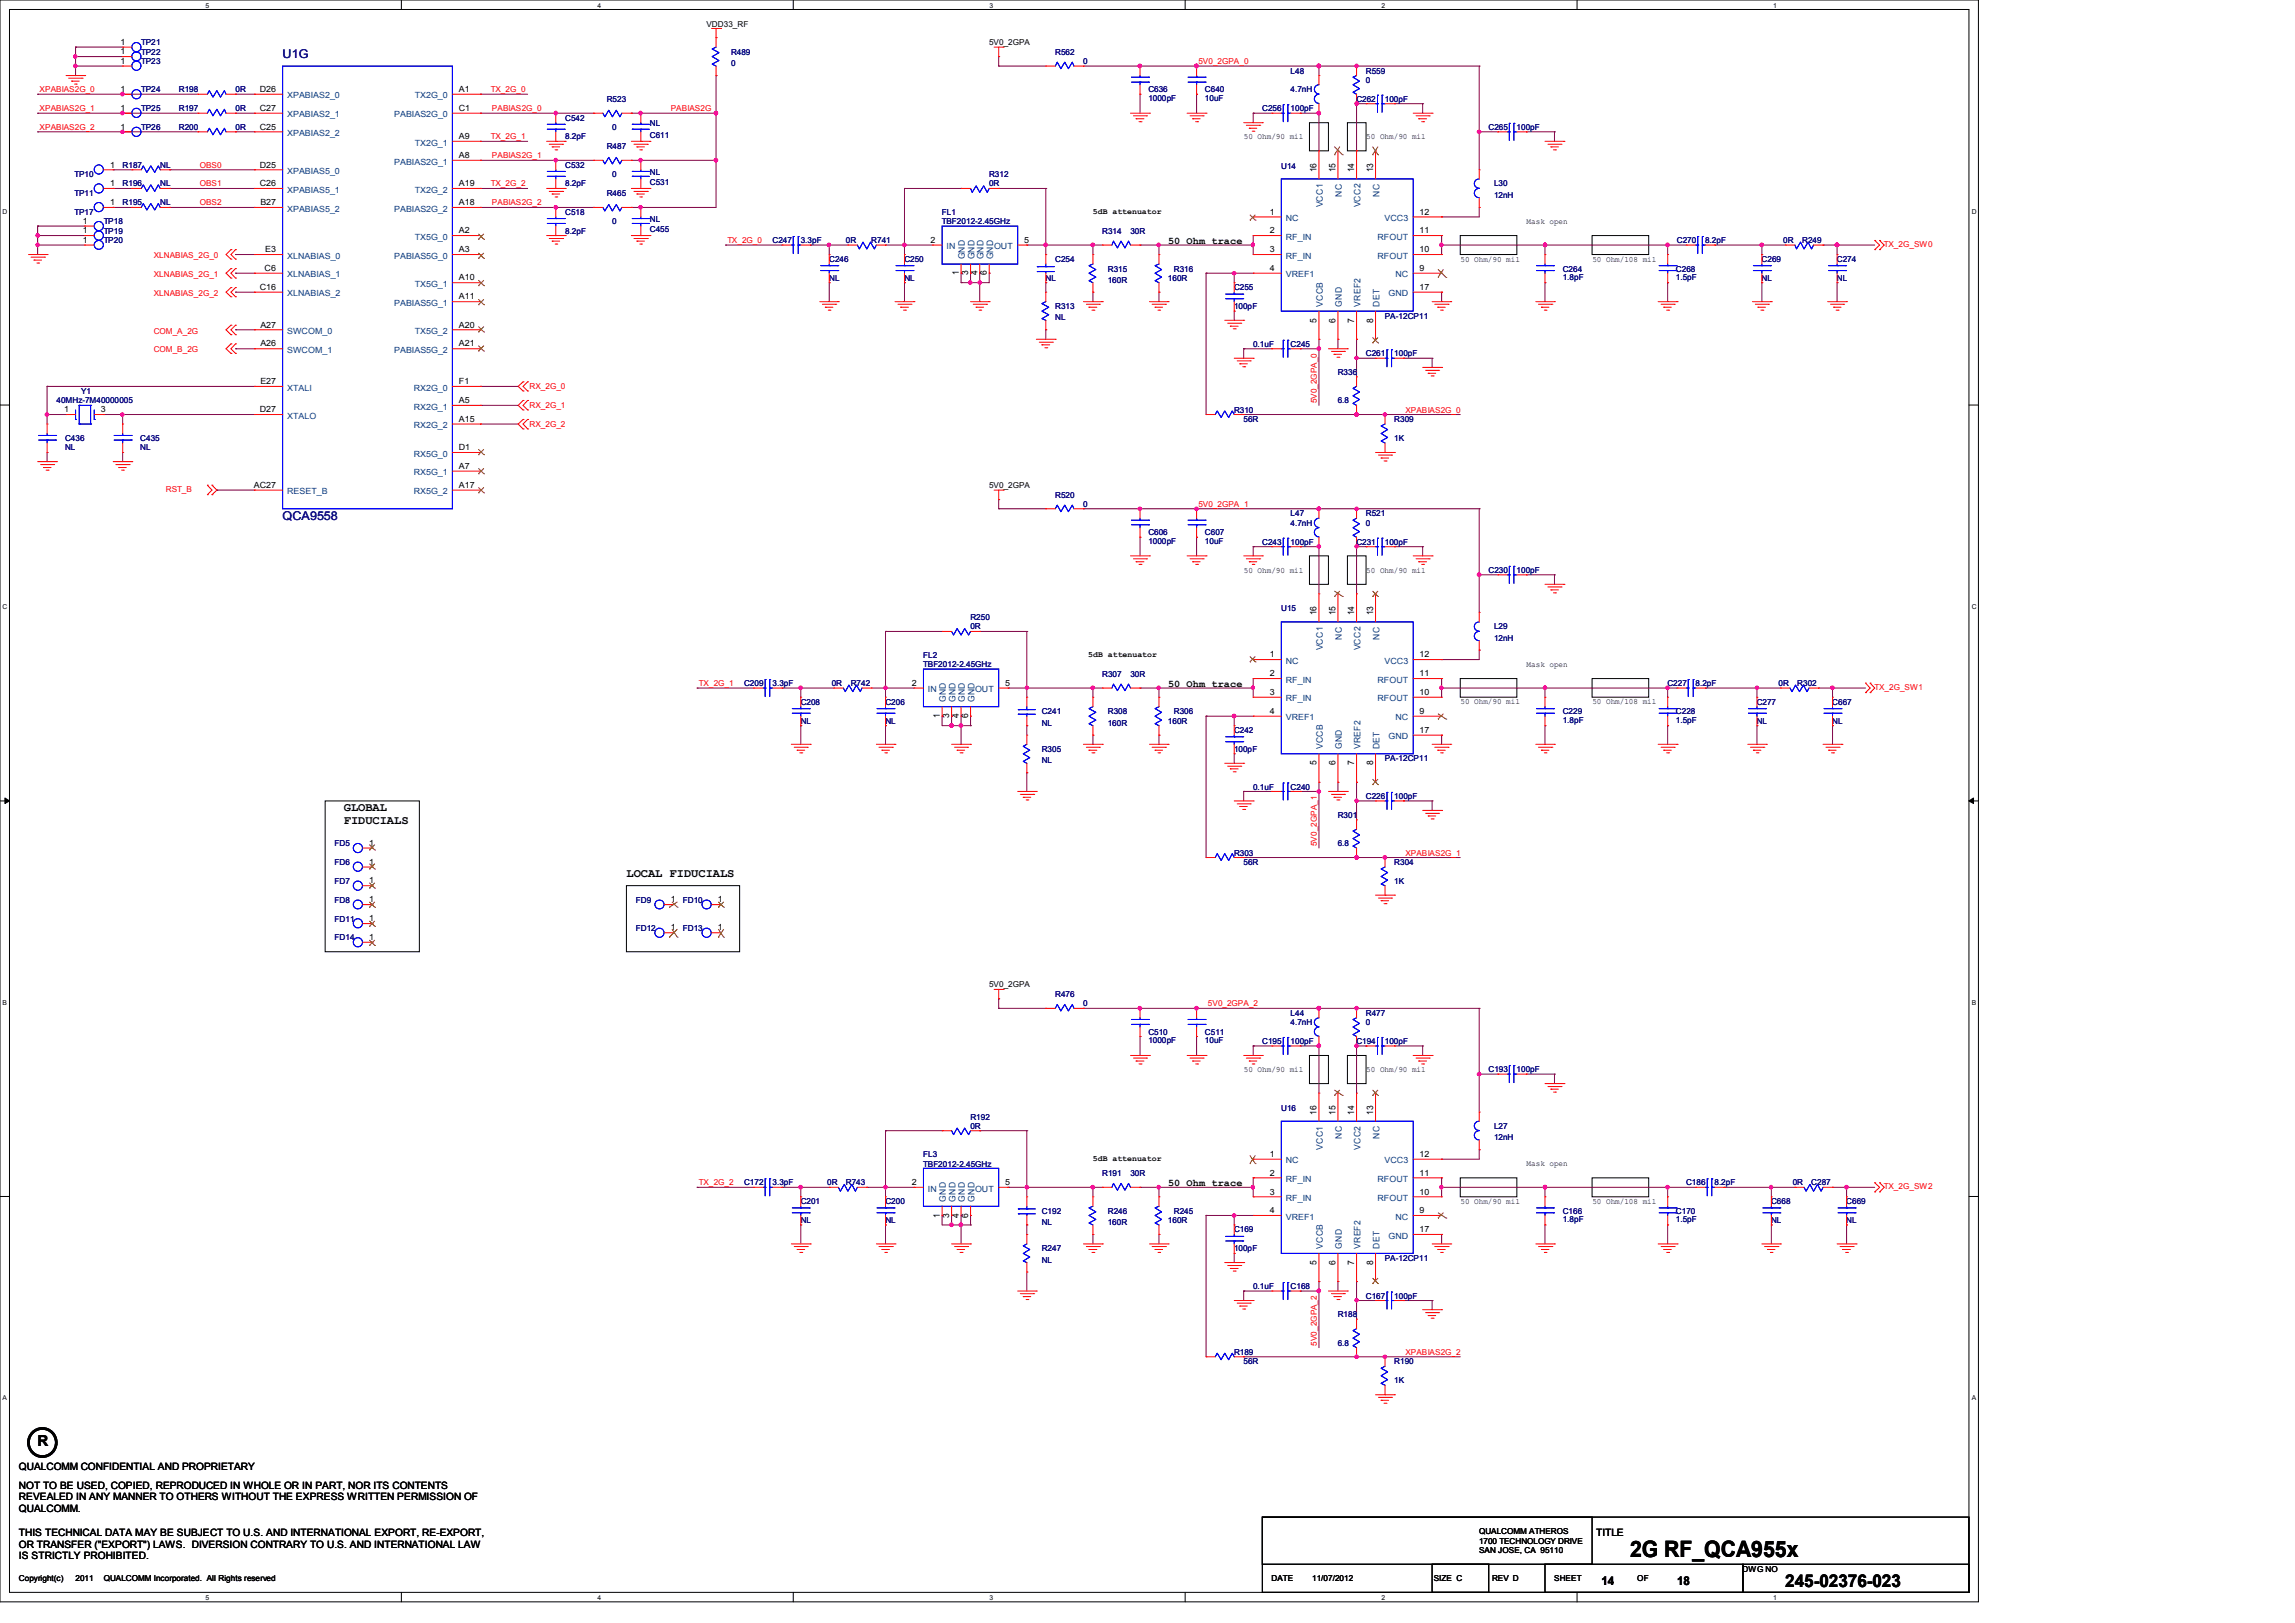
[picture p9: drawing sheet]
<svg xmlns="http://www.w3.org/2000/svg" width="297mm" height="210mm" viewBox="0 0 297 210" stroke-linecap="round" stroke-linejoin="round" font-family="sans-serif">
<defs><g id="words">
<text font-size="2.9" x="210.9" y="201.5">2G RF_QCA955x</text>
<text font-size="2.3" x="231" y="205.4">245-02376-023</text>
<text font-size="1.9" x="4.9" y="187.2">R</text>
<g font-size="1.6" fill="#000080">
<text x="36.6" y="7.5">U1G</text>
<text x="36.6" y="67.3">QCA9558</text>
</g>
<g font-size="1.6">
<text x="44.5" y="104.9">GLOBAL</text>
<text x="44.5" y="106.6">FIDUCIALS</text>
<text x="81.1" y="113.5">LOCAL FIDUCIALS</text>
<text x="207.3" y="205.1">14</text>
<text x="217" y="205.1">18</text>
</g>
<g font-size="1.3">
<text x="151.2" y="31.5">50 Ohm trace</text>
<text x="151.2" y="88.9">50 Ohm trace</text>
<text x="151.2" y="153.5">50 Ohm trace</text>
<text x="2.5" y="190.2">QUALCOMM CONFIDENTIAL AND PROPRIETARY</text>
<text x="2.5" y="192.6">NOT TO BE USED, COPIED, REPRODUCED IN WHOLE OR IN PART, NOR ITS CONTENTS</text>
<text x="2.5" y="194.1">REVEALED IN ANY MANNER TO OTHERS WITHOUT THE EXPRESS WRITTEN PERMISSION OF</text>
<text x="2.5" y="195.7">QUALCOMM.</text>
<text x="2.5" y="198.7">THIS TECHNICAL DATA MAY BE SUBJECT TO U.S. AND INTERNATIONAL EXPORT, RE-EXPORT,</text>
<text x="2.5" y="200.2">OR TRANSFER (&quot;EXPORT&quot;) LAWS. DIVERSION CONTRARY TO U.S. AND INTERNATIONAL LAW</text>
<text x="2.5" y="201.8">IS STRICTLY PROHIBITED.</text>
<text x="206.5" y="198.7">TITLE</text>
</g>
<g font-size="1.2">
<text x="170.4" y="22.3" transform="rotate(-90 170.4 22.3)">16</text>
<text x="172.8" y="22.3" transform="rotate(-90 172.8 22.3)">15</text>
<text x="175.2" y="22.3" transform="rotate(-90 175.2 22.3)">14</text>
<text x="177.7" y="22.3" transform="rotate(-90 177.7 22.3)">13</text>
<text x="124.1" y="35.6" transform="rotate(-90 124.1 35.6)">1</text>
<text x="125.3" y="35.6" transform="rotate(-90 125.3 35.6)">3</text>
<text x="126.5" y="35.6" transform="rotate(-90 126.5 35.6)">4</text>
<text x="127.7" y="35.6" transform="rotate(-90 127.7 35.6)">6</text>
<text x="170.4" y="41.7" transform="rotate(-90 170.4 41.7)">5</text>
<text x="172.8" y="41.7" transform="rotate(-90 172.8 41.7)">6</text>
<text x="175.2" y="41.7" transform="rotate(-90 175.2 41.7)">7</text>
<text x="177.7" y="41.7" transform="rotate(-90 177.7 41.7)">8</text>
<text x="170.4" y="79.6" transform="rotate(-90 170.4 79.6)">16</text>
<text x="172.8" y="79.6" transform="rotate(-90 172.8 79.6)">15</text>
<text x="175.2" y="79.6" transform="rotate(-90 175.2 79.6)">14</text>
<text x="177.7" y="79.6" transform="rotate(-90 177.7 79.6)">13</text>
<text x="121.6" y="92.9" transform="rotate(-90 121.6 92.9)">1</text>
<text x="122.8" y="92.9" transform="rotate(-90 122.8 92.9)">3</text>
<text x="124.1" y="92.9" transform="rotate(-90 124.1 92.9)">4</text>
<text x="125.3" y="92.9" transform="rotate(-90 125.3 92.9)">6</text>
<text x="170.4" y="99" transform="rotate(-90 170.4 99)">5</text>
<text x="172.8" y="99" transform="rotate(-90 172.8 99)">6</text>
<text x="175.2" y="99" transform="rotate(-90 175.2 99)">7</text>
<text x="177.7" y="99" transform="rotate(-90 177.7 99)">8</text>
<text x="170.4" y="144.2" transform="rotate(-90 170.4 144.2)">16</text>
<text x="172.8" y="144.2" transform="rotate(-90 172.8 144.2)">15</text>
<text x="175.2" y="144.2" transform="rotate(-90 175.2 144.2)">14</text>
<text x="177.7" y="144.2" transform="rotate(-90 177.7 144.2)">13</text>
<text x="121.6" y="157.6" transform="rotate(-90 121.6 157.6)">1</text>
<text x="122.8" y="157.6" transform="rotate(-90 122.8 157.6)">3</text>
<text x="124.1" y="157.6" transform="rotate(-90 124.1 157.6)">4</text>
<text x="125.3" y="157.6" transform="rotate(-90 125.3 157.6)">6</text>
<text x="170.4" y="163.7" transform="rotate(-90 170.4 163.7)">5</text>
<text x="172.8" y="163.7" transform="rotate(-90 172.8 163.7)">6</text>
<text x="175.2" y="163.7" transform="rotate(-90 175.2 163.7)">7</text>
<text x="177.7" y="163.7" transform="rotate(-90 177.7 163.7)">8</text>
</g>
<g font-size="1.2" fill="#004080">
<text x="171.2" y="26.8" transform="rotate(-90 171.2 26.8)">VCC1</text>
<text x="173.6" y="25.4" transform="rotate(-90 173.6 25.4)">NC</text>
<text x="176" y="26.8" transform="rotate(-90 176 26.8)">VCC2</text>
<text x="178.5" y="25.4" transform="rotate(-90 178.5 25.4)">NC</text>
<text x="124.9" y="33.6" transform="rotate(-90 124.9 33.6)">GND</text>
<text x="126.1" y="33.6" transform="rotate(-90 126.1 33.6)">GND</text>
<text x="127.3" y="33.6" transform="rotate(-90 127.3 33.6)">GND</text>
<text x="128.5" y="33.6" transform="rotate(-90 128.5 33.6)">GND</text>
<text x="171.2" y="39.7" transform="rotate(-90 171.2 39.7)">VCCB</text>
<text x="173.6" y="39.7" transform="rotate(-90 173.6 39.7)">GND</text>
<text x="176" y="39.7" transform="rotate(-90 176 39.7)">VREF2</text>
<text x="178.5" y="39.7" transform="rotate(-90 178.5 39.7)">DET</text>
<text x="173.6" y="82.8" transform="rotate(-90 173.6 82.8)">NC</text>
<text x="178.5" y="82.8" transform="rotate(-90 178.5 82.8)">NC</text>
<text x="171.2" y="84.2" transform="rotate(-90 171.2 84.2)">VCC1</text>
<text x="176" y="84.2" transform="rotate(-90 176 84.2)">VCC2</text>
<text x="122.4" y="90.8" transform="rotate(-90 122.4 90.8)">GND</text>
<text x="123.6" y="90.8" transform="rotate(-90 123.6 90.8)">GND</text>
<text x="124.9" y="90.8" transform="rotate(-90 124.9 90.8)">GND</text>
<text x="126.1" y="90.8" transform="rotate(-90 126.1 90.8)">GND</text>
<text x="171.2" y="96.9" transform="rotate(-90 171.2 96.9)">VCCB</text>
<text x="173.6" y="96.9" transform="rotate(-90 173.6 96.9)">GND</text>
<text x="176" y="96.9" transform="rotate(-90 176 96.9)">VREF2</text>
<text x="178.5" y="96.9" transform="rotate(-90 178.5 96.9)">DET</text>
<text x="171.2" y="148.8" transform="rotate(-90 171.2 148.8)">VCC1</text>
<text x="173.6" y="147.4" transform="rotate(-90 173.6 147.4)">NC</text>
<text x="176" y="148.8" transform="rotate(-90 176 148.8)">VCC2</text>
<text x="178.5" y="147.4" transform="rotate(-90 178.5 147.4)">NC</text>
<text x="122.4" y="155.5" transform="rotate(-90 122.4 155.5)">GND</text>
<text x="123.6" y="155.5" transform="rotate(-90 123.6 155.5)">GND</text>
<text x="124.9" y="155.5" transform="rotate(-90 124.9 155.5)">GND</text>
<text x="126.1" y="155.5" transform="rotate(-90 126.1 155.5)">GND</text>
<text x="171.2" y="161.6" transform="rotate(-90 171.2 161.6)">VCCB</text>
<text x="173.6" y="161.6" transform="rotate(-90 173.6 161.6)">GND</text>
<text x="176" y="161.6" transform="rotate(-90 176 161.6)">VREF2</text>
<text x="178.5" y="161.6" transform="rotate(-90 178.5 161.6)">DET</text>
</g>
<g font-size="1.1">
<text x="15.6" y="5.8">1</text>
<text x="91.4" y="3.4">VDD33_RF</text>
<text x="128" y="5.8">5V0_2GPA</text>
<text x="15.6" y="8.3">1</text>
<text x="15.6" y="7">1</text>
<text x="15.6" y="11.9">1</text>
<text x="33.6" y="11.9">D26</text>
<text x="59.4" y="11.9">A1</text>
<text x="15.6" y="16.8">1</text>
<text x="15.6" y="14.4">1</text>
<text x="33.6" y="14.4">C27</text>
<text x="33.6" y="16.8">C25</text>
<text x="59.4" y="18">A9</text>
<text x="59.4" y="14.4">C1</text>
<text x="161" y="18">50 Ohm/90 mil</text>
<text x="176.8" y="18">50 Ohm/90 mil</text>
<text x="14.3" y="21.7">1</text>
<text x="33.6" y="21.7">D25</text>
<text x="59.4" y="20.4">A8</text>
<text x="10.7" y="29">1</text>
<text x="14.3" y="24.1">1</text>
<text x="14.3" y="26.5">1</text>
<text x="33.6" y="24.1">C26</text>
<text x="33.7" y="26.5">B27</text>
<text x="59.4" y="24.1">A19</text>
<text x="59.4" y="26.5">A18</text>
<text x="141.4" y="27.7">5dB attenuator</text>
<text x="164.3" y="27.8">1</text>
<text x="183.7" y="27.8">12</text>
<text x="197.6" y="29">Mask open</text>
<text x="10.7" y="30.2">1</text>
<text x="10.7" y="31.4">1</text>
<text x="34.2" y="35.1">C6</text>
<text x="34.3" y="32.6">E3</text>
<text x="59.4" y="30.2">A2</text>
<text x="59.4" y="32.6">A3</text>
<text x="120.4" y="31.4">2</text>
<text x="132.5" y="31.4">5</text>
<text x="164.3" y="30.2">2</text>
<text x="164.3" y="32.6">3</text>
<text x="164.3" y="35.1">4</text>
<text x="183.7" y="35.1">9</text>
<text x="183.7" y="32.6">10</text>
<text x="183.7" y="30.2">11</text>
<text x="189" y="33.9">50 Ohm/90 mil</text>
<text x="206.1" y="33.9">50 Ohm/108 mil</text>
<text x="33.6" y="37.5">C16</text>
<text x="59.4" y="36.3">A10</text>
<text x="59.4" y="38.7">A11</text>
<text x="183.7" y="37.5">17</text>
<text x="33.7" y="42.4">A27</text>
<text x="33.7" y="44.8">A26</text>
<text x="59.4" y="42.4">A20</text>
<text x="59.4" y="44.8">A21</text>
<text x="8.3" y="53.3">1</text>
<text x="13" y="53.3">3</text>
<text x="33.6" y="53.3">D27</text>
<text x="33.7" y="49.7">E27</text>
<text x="59.4" y="52.2">A5</text>
<text x="59.4" y="49.7">F1</text>
<text x="59.4" y="54.6">A15</text>
<text x="59.4" y="58.3">D1</text>
<text x="32.8" y="63.1">AC27</text>
<text x="59.4" y="60.7">A7</text>
<text x="59.4" y="63.1">A17</text>
<text x="128" y="63.2">5V0_2GPA</text>
<text x="161" y="74.1">50 Ohm/90 mil</text>
<text x="176.8" y="74.1">50 Ohm/90 mil</text>
<text x="118" y="88.7">2</text>
<text x="130.1" y="88.7">5</text>
<text x="140.8" y="85">5dB attenuator</text>
<text x="164.3" y="85">1</text>
<text x="164.3" y="87.5">2</text>
<text x="164.3" y="89.9">3</text>
<text x="183.7" y="89.9">10</text>
<text x="183.7" y="87.5">11</text>
<text x="183.7" y="85">12</text>
<text x="197.6" y="86.3">Mask open</text>
<text x="164.3" y="92.4">4</text>
<text x="183.7" y="92.4">9</text>
<text x="183.7" y="94.8">17</text>
<text x="189" y="91.1">50 Ohm/90 mil</text>
<text x="206.1" y="91.1">50 Ohm/108 mil</text>
<text x="47.8" y="111.9">1</text>
<text x="47.8" y="109.4">1</text>
<text x="47.8" y="116.8">1</text>
<text x="47.8" y="119.2">1</text>
<text x="47.8" y="114.3">1</text>
<text x="86.8" y="116.8">1</text>
<text x="92.9" y="116.8">1</text>
<text x="47.8" y="121.6">1</text>
<text x="86.8" y="120.4">1</text>
<text x="92.9" y="120.4">1</text>
<text x="128" y="127.8">5V0_2GPA</text>
<text x="161" y="138.7">50 Ohm/90 mil</text>
<text x="176.8" y="138.7">50 Ohm/90 mil</text>
<text x="164.3" y="149.7">1</text>
<text x="183.7" y="149.7">12</text>
<text x="118" y="153.3">2</text>
<text x="130.1" y="153.3">5</text>
<text x="141.4" y="150.2">5dB attenuator</text>
<text x="164.3" y="152.1">2</text>
<text x="164.3" y="154.6">3</text>
<text x="183.7" y="154.6">10</text>
<text x="183.7" y="152.1">11</text>
<text x="189" y="155.8">50 Ohm/90 mil</text>
<text x="197.6" y="150.9">Mask open</text>
<text x="206.1" y="155.8">50 Ohm/108 mil</text>
<text x="164.3" y="157">4</text>
<text x="183.7" y="157">9</text>
<text x="183.7" y="159.4">17</text>
<text x="191.4" y="198.5">QUALCOMM ATHEROS</text>
<text x="191.4" y="199.7">1700 TECHNOLOGY DRIVE</text>
<text x="191.4" y="200.9">SAN JOSE, CA 95110</text>
<text x="225.5" y="203.4">DWG NO</text>
<text x="2.5" y="204.6">Copyright(c)</text>
<text x="9.8" y="204.6">2011</text>
<text x="13.4" y="204.6">QUALCOMM Incorporated. All Rights reserved</text>
<text x="164.6" y="204.6">DATE</text>
<text x="169.8" y="204.6">11/07/2012</text>
<text x="185.6" y="204.6">SIZE C</text>
<text x="193.1" y="204.6">REV D</text>
<text x="201.1" y="204.6">SHEET</text>
<text x="211.9" y="204.6">OF</text>
</g>
<g font-size="1.1" fill="#000080">
<text x="18.3" y="5.8">TP21</text>
<text x="18.3" y="8.3">TP23</text>
<text x="18.3" y="7.1">TP22</text>
<text x="18.3" y="11.9">TP24</text>
<text x="23.2" y="11.9">R198</text>
<text x="30.5" y="11.9">0R</text>
<text x="94.6" y="7.1">R489</text>
<text x="94.6" y="8.6">0</text>
<text x="136.5" y="7.1">R562</text>
<text x="140.2" y="8.3">0</text>
<text x="148.6" y="11.9">C636</text>
<text x="155.9" y="11.9">C640</text>
<text x="167" y="9.5">L48</text>
<text x="167" y="11.9">4.7nH</text>
<text x="176.8" y="9.5">R559</text>
<text x="176.8" y="10.8">0</text>
<text x="18.3" y="16.8">TP26</text>
<text x="18.3" y="14.4">TP25</text>
<text x="23.2" y="16.8">R200</text>
<text x="23.2" y="14.4">R197</text>
<text x="30.5" y="16.8">0R</text>
<text x="30.5" y="14.4">0R</text>
<text x="73.1" y="15.6">C542</text>
<text x="78.5" y="13.2">R523</text>
<text x="79.2" y="16.8">0</text>
<text x="84.1" y="17.8">C611</text>
<text x="84.1" y="16.3">NL</text>
<text x="148.6" y="13">1000pF</text>
<text x="155.9" y="13">10uF</text>
<text x="163.3" y="14.4">C256</text>
<text x="167" y="14.4">100pF</text>
<text x="175.5" y="13.2">C262</text>
<text x="179.2" y="13.2">100pF</text>
<text x="192.6" y="16.8">C265</text>
<text x="196.3" y="16.8">100pF</text>
<text x="9.7" y="22.9">TP10</text>
<text x="15.9" y="21.7">R187</text>
<text x="20.7" y="21.7">NL</text>
<text x="73.1" y="21.7">C532</text>
<text x="73.1" y="18">8.2pF</text>
<text x="78.5" y="19.3">R487</text>
<text x="79.2" y="22.9">0</text>
<text x="84.1" y="23.9">C531</text>
<text x="84.1" y="22.7">NL</text>
<text x="128" y="22.9">R312</text>
<text x="165.8" y="21.8">U14</text>
<text x="9.7" y="25.4">TP11</text>
<text x="9.7" y="27.8">TP17</text>
<text x="13.4" y="29">TP18</text>
<text x="15.9" y="26.6">R195</text>
<text x="15.9" y="24.1">R196</text>
<text x="20.7" y="26.6">NL</text>
<text x="20.7" y="24.1">NL</text>
<text x="73.1" y="24.1">8.2pF</text>
<text x="73.1" y="27.8">C518</text>
<text x="78.5" y="25.4">R465</text>
<text x="79.2" y="29">0</text>
<text x="84.1" y="28.8">NL</text>
<text x="121.9" y="27.8">FL1</text>
<text x="121.9" y="29">TBF2012-2.45GHz</text>
<text x="128" y="24.1">0R</text>
<text x="193.4" y="24.1">L30</text>
<text x="193.4" y="25.6">12nH</text>
<text x="13.4" y="30.2">TP19</text>
<text x="13.4" y="31.5">TP20</text>
<text x="73.1" y="30.2">8.2pF</text>
<text x="84.1" y="30">C455</text>
<text x="100" y="31.5">C247</text>
<text x="103.6" y="31.5">3.3pF</text>
<text x="107.3" y="33.9">C246</text>
<text x="109.5" y="31.5">0R</text>
<text x="112.8" y="31.5">R741</text>
<text x="117" y="33.9">C250</text>
<text x="136.5" y="33.9">C254</text>
<text x="142.6" y="30.2">R314</text>
<text x="143.4" y="35.1">R315</text>
<text x="146.3" y="30.2">30R</text>
<text x="151.9" y="35.1">R316</text>
<text x="202.2" y="35.1">C264</text>
<text x="216.9" y="35.1">C268</text>
<text x="217" y="31.5">C270</text>
<text x="220.7" y="31.5">8.2pF</text>
<text x="228" y="33.9">C269</text>
<text x="230.8" y="31.5">0R</text>
<text x="233.2" y="31.5">R249</text>
<text x="237.7" y="33.9">C274</text>
<text x="107.3" y="36.3">NL</text>
<text x="117" y="36.3">NL</text>
<text x="135.3" y="36.3">NL</text>
<text x="136.5" y="40">R313</text>
<text x="136.5" y="41.4">NL</text>
<text x="143.4" y="36.6">160R</text>
<text x="151.2" y="36.3">160R</text>
<text x="159.7" y="37.5">C255</text>
<text x="159.7" y="40">100pF</text>
<text x="179.2" y="41.2">PA-12CP11</text>
<text x="202.2" y="36.2">1.8pF</text>
<text x="216.9" y="36.2">1.5pF</text>
<text x="228" y="36.3">NL</text>
<text x="237.7" y="36.3">NL</text>
<text x="162.2" y="44.9">0.1uF</text>
<text x="167" y="44.9">C245</text>
<text x="176.8" y="46.1">C261</text>
<text x="180.4" y="46.1">100pF</text>
<text x="7.3" y="52.2">40MHz-7M40000005</text>
<text x="10.5" y="51">Y1</text>
<text x="159.7" y="53.4">R310</text>
<text x="173.1" y="48.5">R336</text>
<text x="173.1" y="52.2">6.8</text>
<text x="8.4" y="57.1">C436</text>
<text x="8.4" y="58.2">NL</text>
<text x="18.2" y="57.1">C435</text>
<text x="18.2" y="58.2">NL</text>
<text x="160.9" y="54.6">56R</text>
<text x="180.4" y="54.6">R309</text>
<text x="180.4" y="57.1">1K</text>
<text x="136.5" y="64.4">R520</text>
<text x="140.2" y="65.6">0</text>
<text x="148.6" y="69.3">C606</text>
<text x="148.6" y="70.4">1000pF</text>
<text x="155.9" y="69.3">C607</text>
<text x="155.9" y="70.4">10uF</text>
<text x="163.3" y="70.5">C243</text>
<text x="167" y="70.5">100pF</text>
<text x="167" y="66.8">L47</text>
<text x="167" y="68">4.7nH</text>
<text x="175.5" y="70.5">C231</text>
<text x="176.8" y="66.8">R521</text>
<text x="176.8" y="68">0</text>
<text x="179.2" y="70.5">100pF</text>
<text x="192.6" y="74.1">C230</text>
<text x="196.3" y="74.1">100pF</text>
<text x="125.6" y="80.2">R250</text>
<text x="125.6" y="81.4">0R</text>
<text x="165.8" y="79.1">U15</text>
<text x="193.4" y="81.4">L29</text>
<text x="193.4" y="82.9">12nH</text>
<text x="96.3" y="88.8">C209</text>
<text x="100" y="88.8">3.3pF</text>
<text x="107.6" y="88.8">0R</text>
<text x="110.1" y="88.8">R742</text>
<text x="119.5" y="85.1">FL2</text>
<text x="119.5" y="86.3">TBF2012-2.45GHz</text>
<text x="142.6" y="87.5">R307</text>
<text x="146.3" y="87.5">30R</text>
<text x="215.8" y="88.8">C227</text>
<text x="219.4" y="88.8">8.2pF</text>
<text x="230.2" y="88.8">0R</text>
<text x="232.6" y="88.8">R302</text>
<text x="103.6" y="91.2">C208</text>
<text x="103.6" y="93.6">NL</text>
<text x="114.6" y="91.2">C206</text>
<text x="114.6" y="93.6">NL</text>
<text x="134.8" y="92.4">C241</text>
<text x="134.8" y="93.9">NL</text>
<text x="143.4" y="92.4">R308</text>
<text x="143.4" y="93.9">160R</text>
<text x="151.2" y="93.6">160R</text>
<text x="151.9" y="92.4">R306</text>
<text x="159.7" y="94.9">C242</text>
<text x="202.2" y="92.4">C229</text>
<text x="202.2" y="93.5">1.8pF</text>
<text x="216.9" y="92.4">C228</text>
<text x="216.9" y="93.5">1.5pF</text>
<text x="227.3" y="91.2">C277</text>
<text x="227.3" y="93.6">NL</text>
<text x="237.1" y="91.2">C667</text>
<text x="237.1" y="93.6">NL</text>
<text x="134.8" y="97.3">R305</text>
<text x="134.8" y="98.8">NL</text>
<text x="159.7" y="97.3">100pF</text>
<text x="179.2" y="98.5">PA-12CP11</text>
<text x="162.2" y="102.2">0.1uF</text>
<text x="167" y="102.2">C240</text>
<text x="173.1" y="105.8">R301</text>
<text x="176.8" y="103.4">C226</text>
<text x="180.4" y="103.4">100pF</text>
<text x="43.3" y="111.9">FD6</text>
<text x="43.3" y="109.5">FD5</text>
<text x="159.7" y="110.7">R303</text>
<text x="160.9" y="111.9">56R</text>
<text x="173.1" y="109.5">6.8</text>
<text x="180.4" y="111.9">R304</text>
<text x="43.3" y="116.8">FD8</text>
<text x="43.3" y="119.3">FD11</text>
<text x="43.3" y="114.4">FD7</text>
<text x="82.3" y="116.8">FD9</text>
<text x="88.4" y="116.8">FD10</text>
<text x="180.4" y="114.4">1K</text>
<text x="43.3" y="121.7">FD14</text>
<text x="82.3" y="120.5">FD12</text>
<text x="88.4" y="120.5">FD13</text>
<text x="136.5" y="129">R476</text>
<text x="140.2" y="130.2">0</text>
<text x="167" y="131.4">L44</text>
<text x="176.8" y="131.4">R477</text>
<text x="148.6" y="133.9">C510</text>
<text x="148.6" y="135">1000pF</text>
<text x="155.9" y="133.9">C511</text>
<text x="155.9" y="135">10uF</text>
<text x="163.3" y="135.1">C195</text>
<text x="167" y="135.1">100pF</text>
<text x="167" y="132.7">4.7nH</text>
<text x="175.5" y="135.1">C194</text>
<text x="176.8" y="132.7">0</text>
<text x="179.2" y="135.1">100pF</text>
<text x="165.8" y="143.8">U16</text>
<text x="192.6" y="138.8">C193</text>
<text x="196.3" y="138.8">100pF</text>
<text x="119.5" y="149.7">FL3</text>
<text x="125.6" y="144.9">R192</text>
<text x="125.6" y="146.1">0R</text>
<text x="193.4" y="146.1">L27</text>
<text x="193.4" y="147.5">12nH</text>
<text x="96.3" y="153.4">C172</text>
<text x="100" y="153.4">3.3pF</text>
<text x="103.6" y="155.8">C201</text>
<text x="107" y="153.4">0R</text>
<text x="109.5" y="153.4">R743</text>
<text x="114.6" y="155.8">C200</text>
<text x="119.5" y="151">TBF2012-2.45GHz</text>
<text x="142.6" y="152.1">R191</text>
<text x="146.3" y="152.1">30R</text>
<text x="218.2" y="153.4">C186</text>
<text x="221.9" y="153.4">8.2pF</text>
<text x="229.2" y="155.8">C668</text>
<text x="232" y="153.4">0R</text>
<text x="234.4" y="153.4">C287</text>
<text x="238.9" y="155.8">C669</text>
<text x="103.6" y="158.2">NL</text>
<text x="114.6" y="158.2">NL</text>
<text x="134.8" y="161.9">R247</text>
<text x="134.8" y="157.1">C192</text>
<text x="134.8" y="158.5">NL</text>
<text x="143.4" y="157.1">R246</text>
<text x="143.4" y="158.5">160R</text>
<text x="151.2" y="158.2">160R</text>
<text x="151.9" y="157.1">R245</text>
<text x="159.7" y="159.5">C169</text>
<text x="159.7" y="161.9">100pF</text>
<text x="202.2" y="157.1">C166</text>
<text x="202.2" y="158.2">1.8pF</text>
<text x="216.9" y="157.1">C170</text>
<text x="216.9" y="158.2">1.5pF</text>
<text x="229.2" y="158.2">NL</text>
<text x="238.9" y="158.2">NL</text>
<text x="134.8" y="163.4">NL</text>
<text x="162.2" y="166.8">0.1uF</text>
<text x="167" y="166.8">C168</text>
<text x="179.2" y="163.2">PA-12CP11</text>
<text x="173.1" y="170.4">R188</text>
<text x="176.8" y="168">C167</text>
<text x="180.4" y="168">100pF</text>
<text x="159.7" y="175.3">R189</text>
<text x="160.9" y="176.5">56R</text>
<text x="173.1" y="174.1">6.8</text>
<text x="180.4" y="176.5">R190</text>
<text x="180.4" y="179">1K</text>
</g>
<g font-size="1.1" fill="#f00">
<text x="5.1" y="11.9">XPABIAS2G_0</text>
<text x="63.5" y="11.9">TX_2G_0</text>
<text x="155.1" y="8.3">5V0_2GPA_0</text>
<text x="5.1" y="14.4">XPABIAS2G_1</text>
<text x="5.1" y="16.8">XPABIAS2G_2</text>
<text x="63.7" y="14.4">PABIAS2G_0</text>
<text x="86.8" y="14.4">PABIAS2G</text>
<text x="25.9" y="21.7">OBS0</text>
<text x="63.5" y="18">TX_2G_1</text>
<text x="63.7" y="20.5">PABIAS2G_1</text>
<text x="25.9" y="24.1">OBS1</text>
<text x="25.9" y="26.6">OBS2</text>
<text x="63.5" y="24.1">TX_2G_2</text>
<text x="63.7" y="26.6">PABIAS2G_2</text>
<text x="19.9" y="33.4">XLNABIAS_2G_0</text>
<text x="19.9" y="35.9">XLNABIAS_2G_1</text>
<text x="94.1" y="31.5">TX_2G_0</text>
<text x="243.8" y="32">TX_2G_SW0</text>
<text x="19.9" y="38.3">XLNABIAS_2G_2</text>
<text x="19.9" y="43.2">COM_A_2G</text>
<text x="19.9" y="45.6">COM_B_2G</text>
<text x="68.5" y="50.4">RX_2G_0</text>
<text x="68.5" y="52.8">RX_2G_1</text>
<text x="170.4" y="52.2" transform="rotate(-90 170.4 52.2)">5V0_2GPA_0</text>
<text x="181.9" y="53.4">XPABIAS2G_0</text>
<text x="68.5" y="55.2">RX_2G_2</text>
<text x="21.5" y="63.7">RST_B</text>
<text x="155.1" y="65.6">5V0_2GPA_1</text>
<text x="90.5" y="88.8">TX_2G_1</text>
<text x="242.6" y="89.2">TX_2G_SW1</text>
<text x="170.4" y="109.5" transform="rotate(-90 170.4 109.5)">5V0_2GPA_1</text>
<text x="181.9" y="110.7">XPABIAS2G_1</text>
<text x="156.3" y="130.2">5V0_2GPA_2</text>
<text x="90.5" y="153.4">TX_2G_2</text>
<text x="243.8" y="153.9">TX_2G_SW2</text>
<text x="170.4" y="174.1" transform="rotate(-90 170.4 174.1)">5V0_2GPA_2</text>
<text x="181.9" y="175.3">XPABIAS2G_2</text>
</g>
<g font-size="1.1" fill="#004080">
<text x="37.2" y="12.7">XPABIAS2_0</text>
<text x="37.2" y="15.2">XPABIAS2_1</text>
<text x="37.2" y="17.6">XPABIAS2_2</text>
<text x="51" y="15.2">PABIAS2G_0</text>
<text x="53.7" y="12.7">TX2G_0</text>
<text x="37.2" y="22.5">XPABIAS5_0</text>
<text x="51" y="21.3">PABIAS2G_1</text>
<text x="53.7" y="18.8">TX2G_1</text>
<text x="37.2" y="24.9">XPABIAS5_1</text>
<text x="37.2" y="27.4">XPABIAS5_2</text>
<text x="51" y="27.4">PABIAS2G_2</text>
<text x="53.7" y="24.9">TX2G_2</text>
<text x="166.4" y="28.6">NC</text>
<text x="179.2" y="28.6">VCC3</text>
<text x="37.2" y="33.5">XLNABIAS_0</text>
<text x="37.2" y="35.9">XLNABIAS_1</text>
<text x="51" y="33.5">PABIAS5G_0</text>
<text x="53.7" y="31">TX5G_0</text>
<text x="122.5" y="32.3">IN</text>
<text x="128.6" y="32.3">OUT</text>
<text x="166.4" y="31">RF_IN</text>
<text x="166.4" y="33.5">RF_IN</text>
<text x="166.4" y="35.9">VREF1</text>
<text x="178.2" y="33.5">RFOUT</text>
<text x="178.2" y="31">RFOUT</text>
<text x="180.6" y="35.9">NC</text>
<text x="37.2" y="38.4">XLNABIAS_2</text>
<text x="51" y="39.6">PABIAS5G_1</text>
<text x="53.7" y="37.1">TX5G_1</text>
<text x="179.7" y="38.4">GND</text>
<text x="37.2" y="43.2">SWCOM_0</text>
<text x="37.2" y="45.7">SWCOM_1</text>
<text x="51" y="45.7">PABIAS5G_2</text>
<text x="53.7" y="43.2">TX5G_2</text>
<text x="37.2" y="50.5">XTALI</text>
<text x="53.5" y="53">RX2G_1</text>
<text x="53.5" y="50.5">RX2G_0</text>
<text x="37.2" y="54.2">XTALO</text>
<text x="53.5" y="55.4">RX2G_2</text>
<text x="53.5" y="59.1">RX5G_0</text>
<text x="37.2" y="64">RESET_B</text>
<text x="53.5" y="61.5">RX5G_1</text>
<text x="53.5" y="64">RX5G_2</text>
<text x="120.1" y="89.6">IN</text>
<text x="126.2" y="89.6">OUT</text>
<text x="166.4" y="85.9">NC</text>
<text x="166.4" y="88.3">RF_IN</text>
<text x="178.2" y="88.3">RFOUT</text>
<text x="179.2" y="85.9">VCC3</text>
<text x="166.4" y="90.8">RF_IN</text>
<text x="166.4" y="93.2">VREF1</text>
<text x="178.2" y="90.8">RFOUT</text>
<text x="179.7" y="95.7">GND</text>
<text x="180.6" y="93.2">NC</text>
<text x="120.1" y="154.2">IN</text>
<text x="126.2" y="154.2">OUT</text>
<text x="166.4" y="150.5">NC</text>
<text x="166.4" y="153">RF_IN</text>
<text x="166.4" y="155.4">RF_IN</text>
<text x="178.2" y="155.4">RFOUT</text>
<text x="178.2" y="153">RFOUT</text>
<text x="179.2" y="150.5">VCC3</text>
<text x="166.4" y="157.8">VREF1</text>
<text x="179.7" y="160.3">GND</text>
<text x="180.6" y="157.8">NC</text>
</g>
<g font-size=".9">
<text x="26.6" y="1">5</text>
<text x="77.3" y="1">4</text>
<text x="128" y="1">3</text>
<text x="178.8" y="1">2</text>
<text x="229.5" y="1">1</text>
<text x=".3" y="27.6">D</text>
<text x="255.2" y="27.6">D</text>
<text x=".3" y="78.8">C</text>
<text x="255.2" y="78.8">C</text>
<text x=".3" y="130">B</text>
<text x="255.2" y="130">B</text>
<text x=".3" y="181.2">A</text>
<text x="255.2" y="181.2">A</text>
<text x="26.6" y="207">5</text>
<text x="77.3" y="207">4</text>
<text x="128" y="207">3</text>
<text x="178.8" y="207">2</text>
<text x="229.5" y="207">1</text>
</g>
</g></defs>
<path d="M0 0h256v207.3h-256zM1.2 1.2h253.6v204.8h-253.6z" fill="none" stroke="#000" stroke-width=".13"/>
<g fill="#fff">
<path d="M26.6 .2h.5v.9h-.5z"/>
<path d="M26.6 206.2h.5v1h-.5z"/>
</g>
<path d="M51.9 0v1.2M51.9 206v1.3" fill="none" stroke="#000" stroke-width=".13"/>
<g fill="#fff">
<path d="M77.3 .2h.5v.9h-.5z"/>
<path d="M77.3 206.2h.5v1h-.5z"/>
</g>
<path d="M102.7 0v1.2M102.7 206v1.3" fill="none" stroke="#000" stroke-width=".13"/>
<g fill="#fff">
<path d="M128 .2h.5v.9h-.5z"/>
<path d="M128 206.2h.5v1h-.5z"/>
</g>
<path d="M153.4 0v1.2M153.4 206v1.3" fill="none" stroke="#000" stroke-width=".13"/>
<g fill="#fff">
<path d="M178.7 .2h.5v.9h-.5z"/>
<path d="M178.7 206.2h.5v1h-.5z"/>
</g>
<path d="M204.1 0v1.2M204.1 206v1.3" fill="none" stroke="#000" stroke-width=".13"/>
<g fill="#fff">
<path d="M229.4 .2h.5v.9h-.5z"/>
<path d="M229.4 206.2h.5v1h-.5z"/>
<path d="M.3 26.8h.6v1h-.6z"/>
<path d="M255.1 26.8h.6v1h-.6z"/>
<path d="M.3 78h.6v1h-.6z"/>
<path d="M255.1 78h.6v1h-.6z"/>
</g>
<path d="M0 52.4h1.2M254.8 52.4h1.2" fill="none" stroke="#000" stroke-width=".13"/>
<g fill="#fff">
<path d="M.3 129.2h.6v1h-.6z"/>
<path d="M255.1 129.2h.6v1h-.6z"/>
</g>
<path d="M0 103.6h1.2M254.8 103.6h1.2" fill="none" stroke="#000" stroke-width=".13"/>
<path d="M.6 103.3l.6 .3-.6 .4zM254.8 103.6l.6-.3v.7z" fill="#000" stroke="#000" stroke-width=".13"/>
<g fill="#fff">
<path d="M.3 180.4h.6v1h-.6z"/>
<path d="M255.1 180.4h.6v1h-.6z"/>
</g>
<g fill="none" stroke="#000" stroke-width=".13">
<path d="M169.5 15.9h2.4v3.6h-2.4zM174.4 15.9h2.4v3.6h-2.4zM189 30.5h7.3v2.4h-7.3zM206 30.5h7.4v2.4h-7.4zM169.5 71.9h2.4v3.7h-2.4zM174.4 71.9h2.4v3.7h-2.4zM189 87.8h7.3v2.4h-7.3zM206 87.8h7.4v2.4h-7.4zM42.1 103.6h12.2v19.5h-12.2zM81.1 114.6h14.6v8.5h-14.6zM169.5 136.6h2.4v3.6h-2.4zM174.4 136.6h2.4v3.6h-2.4z"/>
<path d="M0 154.8h1.2M189 152.4h7.3v2.5h-7.3zM206 152.4h7.4v2.5h-7.4zM254.8 154.8h1.2M163.4 196.3h42.6v6.1h-42.6zM163.4 196.3h91.4v9.7h-91.4zM185.3 202.4h7.4v3.6h-7.4zM199.9 202.4h25.7v3.6h-25.7zM225.6 202.4h29.2v3.6h-29.2z"/>
</g>
<g fill="none" stroke="#800040" stroke-width=".13">
<path d="M4.9 12.2h.1M4.9 14.6h.1M4.9 17.1h.1M4.9 12.2h20.7M4.9 14.6h20.7M4.9 17.1h20.7M9.8 8.6h.1M9.8 6.1h.1M9.8 7.3h.1M9.8 8.6h6.1M9.8 6.1v3.7M9.8 6.1h6.1"/>
<path d="M9.8 7.3h6.1M15.9 12.2h.1M15.9 14.6h.1M15.9 17.1h.1M30.5 12.2h.1M30.5 14.6h.1M30.5 17.1h.1M30.5 12.2h2.4M30.5 14.6h2.4M30.5 17.1h2.4M62.2 18.3h.1M62.2 12.2h.1"/>
<path d="M62.2 14.6h.1M62.2 18.3h6.1M62.2 12.2h6.1M62.2 14.6h14.6M71.9 14.6h.1M81.7 14.6h.1M81.7 14.6h11M82.9 14.6h.1M92.7 9.8h.1M92.7 14.6h.1M92.7 9.8v17h-11M129.2 8.6h.1"/>
<path d="M129.2 7.3h.1M129.2 8.6h6.1M129.2 7.3v1.3M140.2 8.6h51.2M147.5 8.6h.1M147.5 12.2h.1M147.5 12.2v2.4M154.9 8.6h.1M154.9 12.2h.1M154.9 12.2v2.4M162.2 14.6h.1M162.2 14.6v1.3"/>
<path d="M162.2 14.6h2.4M168.3 14.6h.1M168.3 14.6h2.4M170.7 8.6h.1M170.7 14.6h.1M170.7 8.6v1.2M170.7 14.6v4.9M175.6 13.4h.1M175.6 8.6h.1M175.6 13.4v6.1M175.6 13.4h1.2M180.5 13.4h.1"/>
<path d="M180.5 13.4h3.6M184.1 13.4h.1M184.1 13.4v1.2M191.4 17.1h.1M191.4 8.6h.1M191.4 8.6v13.4M191.4 17.1h2.4M197.5 17.1h.1M197.5 17.1h3.7M201.2 17.1h.1M201.2 17.1v1.2M4.9 31.7h.1"/>
<path d="M4.9 29.3h.1M4.9 30.5h.1M4.9 31.7h6.1M4.9 29.3v3.6M4.9 29.3h6.1M4.9 30.5h6.1M14.6 22h.1M14.6 24.4h.1M14.6 26.8h.1M14.6 24.4h2.5M14.6 26.8h2.5M14.6 22h2.5"/>
<path d="M22 22h.1M22 24.4h.1M22 26.8h.1M22 24.4h10.9M22 26.8h10.9M22 22h10.9M30.5 32.9h.1M30.5 35.3h.1M30.5 37.8h.1M30.5 35.3h2.4M30.5 32.9h2.4M30.5 37.8h2.4"/>
<path d="M62.2 24.4h.1M62.2 20.7h.1M62.2 26.8h.1M62.2 24.4h6.1M62.2 20.7h14.6M62.2 26.8h14.6M71.9 26.8h.1M71.9 20.7h.1M81.7 26.8h.1M81.7 20.7h.1M81.7 20.7h11M82.9 20.7h.1"/>
<path d="M82.9 26.8h.1M92.7 20.7h.1M93.9 31.7h.1M93.9 31.7h7.3M104.9 31.7h.1M104.9 31.7h4.8M107.3 36.6h.1M107.3 31.7h.1M107.3 31.7v1.2M107.3 36.6v2.4M114.6 31.7h.1M114.6 31.7h6.1"/>
<path d="M117.1 36.6h.1M117.1 31.7h.1M117.1 24.4h.1M117.1 24.4h7.3M117.1 24.4v8.5M117.1 36.6v2.4M124.4 36.6h.1M124.4 35.3h.1M124.4 24.4h.1M124.4 35.3v1.3M125.6 36.6h.1M125.6 35.3h.1"/>
<path d="M125.6 35.3v1.3M126.8 36.6h.1M126.8 35.3h.1M126.8 35.3v3.7M128 35.3h.1M128 35.3v1.3h-3.6M129.2 24.4h.1M129.2 24.4h6.1M132.9 31.7h.1M132.9 31.7h9.8M135.3 31.7h.1M135.3 36.6h.1"/>
<path d="M135.3 24.4h.1M135.3 24.4v8.5M135.3 36.6v1.2M141.4 31.7h.1M141.4 37.8h.1M141.4 31.7v1.2M141.4 37.8v1.2M147.5 31.7h.1M147.5 31.7h14.7M150 31.7h.1M150 37.8h.1M150 31.7v1.2"/>
<path d="M150 37.8v1.2M156.1 35.3h.1M156.1 35.3h6.1M156.1 35.3v18.3M159.7 35.3h.1M159.7 35.3v1.3M162.2 30.5h.1M162.2 31.7h.1M162.2 30.5v2.4M186.6 31.7h.1M186.6 28.1h.1M186.6 37.8h.1"/>
<path d="M186.6 30.5h.1M186.6 31.7h31.6M186.6 30.5v2.4M186.6 37.8v1.2M191.4 26.8h.1M191.4 26.8v1.3h-4.8M199.9 31.7h.1M199.9 36.6h.1M199.9 31.7v1.2M199.9 36.6v2.4M215.8 36.6h.1M215.8 31.7h.1"/>
<path d="M215.8 31.7v1.2M215.8 36.6v2.4M221.9 31.7h.1M221.9 31.7h9.2M228 31.7h.1M228 36.6h.1M228 31.7v1.2M228 36.6v2.4M235.9 31.7h.1M235.9 31.7h6.7M237.7 31.7h.1M237.7 36.6h.1"/>
<path d="M237.7 31.7v1.2M237.7 36.6v2.4M6.1 53.6h.1M6.1 50h.1M6.1 58.5h.1M6.1 53.6h2.5M6.1 50v4.9M6.1 58.5v1.2M6.1 50h26.8M13.4 53.6h.1M13.4 53.6h19.5M15.9 53.6h.1"/>
<path d="M15.9 58.5h.1M15.9 53.6v1.3M15.9 58.5v1.2M30.5 42.7h.1M30.5 45.1h.1M30.5 45.1h2.4M30.5 42.7h2.4M62.2 50h.1M62.2 52.5h.1M62.2 54.9h.1M62.2 50h4.9M62.2 52.5h4.9"/>
<path d="M62.2 54.9h4.9M135.3 42.7h.1M135.3 42.7v1.2M159.7 40.3h.1M159.7 40.3v1.1M161 45.1h.1M161 53.6h.1M161 53.6h28M161 45.1h3.6M161 45.1v1.3M168.3 45.1h.1M168.3 45.1h2.4"/>
<path d="M170.7 43.9h.1M170.7 45.1h.1M170.7 43.9v8.6M173.1 43.9h.1M173.1 43.9v1.2M175.6 46.4h.1M175.6 43.9h.1M175.6 53.6h.1M175.6 43.9v4.9M175.6 46.4h2.4M179.2 53.6h.1M181.7 46.4h.1"/>
<path d="M181.7 46.4h3.6M185.3 46.4h.1M185.3 46.4v1.1M28.1 63.4h.1M28.1 63.4h4.8M129.2 65.8h.1M129.2 64.6h.1M129.2 64.6v1.2M129.2 65.8h6.1M140.2 65.8h.1M140.2 65.8h51.2M147.5 65.8h.1"/>
<path d="M147.5 69.5h.1M147.5 69.5v2.4M154.9 69.5h.1M154.9 65.8h.1M154.9 69.5v2.4M162.2 70.7h.1M162.2 70.7v1.2M162.2 70.7h2.4M168.3 70.7h.1M168.3 70.7h2.4M170.7 65.8h.1M170.7 70.7h.1"/>
<path d="M170.7 70.7v6.1M175.6 70.7h.1M175.6 65.8h.1M175.6 70.7v6.1M175.6 70.7h1.2M176.8 70.7h.1M180.5 70.7h.1M180.5 70.7h3.6M184.1 70.7h.1M184.1 70.7v1.2M191.4 74.4h.1M191.4 65.8h.1"/>
<path d="M191.4 65.8v13.4M191.4 74.4h2.4M197.5 74.4h.1M197.5 74.4h3.7M201.2 74.4h.1M201.2 74.4v1.2M90.2 89h.1M90.2 89h7.3M101.2 89h.1M101.2 89h6.7M103.6 93.9h.1M103.6 89h.1"/>
<path d="M103.6 89v1.2M103.6 93.9v2.4M112.8 89h5.5M114.6 89h.1M114.6 93.9h.1M114.6 81.7h.1M114.6 81.7v8.5M114.6 93.9v2.4M114.6 81.7h7.3M121.9 92.7h.1M121.9 92.7v1.2h3.7M123.1 93.9h.1"/>
<path d="M123.1 92.7h.1M123.1 92.7v1.2M124.4 93.9h.1M124.4 92.7h.1M124.4 92.7v3.6M125.6 93.9h.1M125.6 92.7h.1M125.6 92.7v1.2M126.8 81.7h.1M126.8 81.7h6.1M130.5 89h.1M130.5 89h12.2"/>
<path d="M132.9 89h.1M132.9 100h.1M132.9 93.9h.1M132.9 81.7h.1M132.9 81.7v8.5M132.9 93.9v1.2M132.9 100v2.4M141.4 89h.1M141.4 95.1h.1M141.4 89v1.2M141.4 95.1v1.2M147.5 89h.1"/>
<path d="M147.5 89h14.7M150 95.1h.1M150 89h.1M150 89v1.2M150 95.1v1.2M156.1 92.7h.1M156.1 92.7v18.3M156.1 92.7h6.1M159.7 97.5h.1M159.7 92.7h.1M159.7 92.7v1.2M159.7 97.5v1.3"/>
<path d="M162.2 87.8h.1M162.2 89h.1M162.2 87.8v2.4M186.6 95.1h.1M186.6 89h.1M186.6 87.8h.1M186.6 85.3h.1M186.6 87.8v2.4M186.6 95.1v1.2M186.6 89h30.4M191.4 84.1h.1M191.4 84.1v1.2h-4.8"/>
<path d="M199.9 89h.1M199.9 93.9h.1M199.9 89v1.2M199.9 93.9v2.4M215.8 93.9h.1M215.8 89h.1M215.8 89v1.2M215.8 93.9v2.4M220.7 89h.1M220.7 89h9.7M227.4 89h.1M227.4 93.9h.1"/>
<path d="M227.4 89v1.2M227.4 93.9v2.4M235.3 89h.1M235.3 89h6.1M237.2 89h.1M237.2 93.9h.1M237.2 89v1.2M237.2 93.9v2.4M161 102.4h.1M161 111h.1M161 102.4v1.2M161 102.4h3.6"/>
<path d="M161 111h28M168.3 102.4h.1M168.3 102.4h2.4M170.7 101.2h.1M170.7 102.4h.1M170.7 101.2v8.5M173.1 101.2h.1M173.1 101.2v1.2M175.6 103.6h.1M175.6 101.2h.1M175.6 111h.1M175.6 101.2v4.9"/>
<path d="M175.6 103.6h2.4M179.2 111h.1M181.7 103.6h.1M181.7 103.6h3.6M185.3 103.6h.1M185.3 103.6v1.3M129.2 130.5h.1M129.2 129.2h.1M129.2 129.2v1.3M129.2 130.5h6.1M140.2 130.5h.1M140.2 130.5h51.2"/>
<path d="M147.5 130.5h.1M147.5 134.1h.1M147.5 134.1v2.5M154.9 134.1h.1M154.9 130.5h.1M154.9 134.1v2.5M162.2 135.3h.1M162.2 135.3v1.3M162.2 135.3h2.4M168.3 135.3h.1M168.3 135.3h2.4M170.7 130.5h.1"/>
<path d="M170.7 135.3h.1M170.7 135.3v6.1M175.6 135.3h.1M175.6 130.5h.1M175.6 135.3v6.1M175.6 135.3h1.2M176.8 135.3h.1M180.5 135.3h.1M180.5 135.3h3.6M184.1 135.3h.1M184.1 135.3v1.3M191.4 139h.1"/>
<path d="M191.4 130.5h.1M191.4 130.5v13.4M191.4 139h2.4M197.5 139h.1M197.5 139h3.7M201.2 139h.1M201.2 139v1.2M90.2 153.6h.1M90.2 153.6h7.3M101.2 153.6h.1M101.2 153.6h6.1M103.6 158.5h.1"/>
<path d="M103.6 153.6h.1M103.6 153.6v1.3M103.6 158.5v2.5M112.2 153.6h.1M112.2 153.6h6.1M114.6 153.6h.1M114.6 158.5h.1M114.6 146.3h.1M114.6 146.3v8.6M114.6 158.5v2.5M114.6 146.3h7.3M121.9 157.3h.1"/>
<path d="M121.9 157.3v1.2h3.7M123.1 158.5h.1M123.1 157.3h.1M123.1 157.3v1.2M124.4 158.5h.1M124.4 157.3h.1M124.4 157.3v3.7M125.6 158.5h.1M125.6 157.3h.1M125.6 157.3v1.2M126.8 146.3h.1M126.8 146.3h6.1"/>
<path d="M130.5 153.6h.1M130.5 153.6h12.2M132.9 153.6h.1M132.9 158.5h.1M132.9 146.3h.1M132.9 146.3v8.6M132.9 158.5v1.2M141.4 153.6h.1M141.4 159.7h.1M141.4 153.6v1.3M141.4 159.7v1.3M147.5 153.6h.1"/>
<path d="M147.5 153.6h14.7M150 159.7h.1M150 153.6h.1M150 153.6v1.3M150 159.7v1.3M156.1 157.3h.1M156.1 157.3v18.3M156.1 157.3h6.1M159.7 157.3h.1M159.7 157.3v1.2M162.2 152.4h.1M162.2 153.6h.1"/>
<path d="M162.2 152.4v2.5M186.6 159.7h.1M186.6 153.6h.1M186.6 152.4h.1M186.6 150h.1M186.6 152.4v2.5M186.6 159.7v1.3M186.6 153.6h32.9M191.4 148.8h.1M191.4 148.8v1.2h-4.8M199.9 153.6h.1M199.9 158.5h.1"/>
<path d="M199.9 153.6v1.3M199.9 158.5v2.5M215.8 158.5h.1M215.8 153.6h.1M215.8 153.6v1.3M215.8 158.5v2.5M223.1 153.6h.1M223.1 153.6h9.2M229.2 158.5h.1M229.2 153.6h.1M229.2 153.6v1.3M229.2 158.5v2.5"/>
<path d="M237.2 153.6h.1M237.2 153.6h5.4M239 153.6h.1M239 158.5h.1M239 153.6v1.3M239 158.5v2.5M132.9 164.6h.1M132.9 164.6v2.4M159.7 162.2h.1M159.7 162.2v1.2M161 167h.1M161 175.6h.1"/>
<path d="M161 167v1.3M161 167h3.6M161 175.6h28M168.3 167h.1M168.3 167h2.4M170.7 165.8h.1M170.7 167h.1M170.7 165.8v8.6M173.1 165.8h.1M173.1 165.8v1.2M175.6 168.3h.1M175.6 165.8h.1"/>
<path d="M175.6 175.6h.1M175.6 165.8v4.9M175.6 168.3h2.4M179.2 175.6h.1M181.7 168.3h.1M181.7 168.3h3.6M185.3 168.3h.1M185.3 168.3v1.2"/>
</g>
<g fill="#f0f" stroke="#f0f" stroke-width=".13">
<circle cx="15.8" cy="53.6" r=".21"/>
<circle cx="6.1" cy="53.6" r=".22"/>
<circle cx="141.4" cy="31.7" r=".23"/>
<circle cx="162.1" cy="31.7" r=".22"/>
<circle cx="149.9" cy="31.7" r=".22"/>
<circle cx="159.7" cy="35.4" r=".22"/>
<circle cx="170.7" cy="8.5" r=".23"/>
<circle cx="154.8" cy="8.5" r=".23"/>
<circle cx="191.4" cy="17.1" r=".22"/>
<circle cx="175.5" cy="13.4" r=".22"/>
<circle cx="175.5" cy="8.5" r=".22"/>
<circle cx="170.7" cy="14.6" r=".23"/>
<circle cx="147.5" cy="8.5" r=".23"/>
<circle cx="170.7" cy="45.1" r=".23"/>
<circle cx="175.6" cy="53.6" r=".21"/>
<circle cx="179.2" cy="53.6" r=".22"/>
<circle cx="175.6" cy="46.3" r=".21"/>
<circle cx="199.9" cy="31.7" r=".22"/>
<circle cx="186.5" cy="31.7" r=".22"/>
<circle cx="215.8" cy="31.7" r=".23"/>
<circle cx="92.6" cy="14.6" r=".23"/>
<circle cx="92.6" cy="20.7" r=".23"/>
<circle cx="117" cy="31.7" r=".23"/>
<circle cx="135.3" cy="31.7" r=".23"/>
<circle cx="126.8" cy="36.5" r=".22"/>
<circle cx="147.5" cy="65.8" r=".22"/>
<circle cx="170.7" cy="102.4" r=".22"/>
<circle cx="175.5" cy="110.9" r=".22"/>
<circle cx="179.2" cy="110.9" r=".23"/>
<circle cx="175.5" cy="103.6" r=".22"/>
<circle cx="199.9" cy="89" r=".21"/>
<circle cx="186.5" cy="89" r=".21"/>
<circle cx="215.8" cy="89" r=".22"/>
<circle cx="141.4" cy="89" r=".22"/>
<circle cx="114.6" cy="89" r=".21"/>
<circle cx="162.1" cy="89" r=".21"/>
<circle cx="149.9" cy="89" r=".21"/>
<circle cx="159.7" cy="92.6" r=".23"/>
<circle cx="170.7" cy="65.8" r=".22"/>
<circle cx="154.8" cy="65.8" r=".22"/>
<circle cx="191.4" cy="74.4" r=".23"/>
<circle cx="175.6" cy="70.7" r=".21"/>
<circle cx="175.6" cy="65.8" r=".21"/>
<circle cx="170.7" cy="70.7" r=".22"/>
<circle cx="147.5" cy="130.4" r=".23"/>
<circle cx="170.7" cy="167" r=".23"/>
<circle cx="175.6" cy="175.6" r=".21"/>
<circle cx="179.2" cy="175.6" r=".22"/>
<circle cx="175.6" cy="168.2" r=".21"/>
<circle cx="199.9" cy="153.6" r=".22"/>
<circle cx="186.5" cy="153.6" r=".22"/>
<circle cx="215.8" cy="153.6" r=".23"/>
<circle cx="141.4" cy="153.6" r=".23"/>
<circle cx="114.6" cy="153.6" r=".22"/>
<circle cx="162.1" cy="153.6" r=".22"/>
<circle cx="149.9" cy="153.6" r=".22"/>
<circle cx="159.7" cy="157.3" r=".22"/>
<circle cx="170.7" cy="130.4" r=".23"/>
<circle cx="154.8" cy="130.4" r=".23"/>
<circle cx="191.4" cy="139" r=".22"/>
<circle cx="175.5" cy="135.3" r=".22"/>
<circle cx="175.5" cy="130.4" r=".22"/>
<circle cx="170.7" cy="135.3" r=".23"/>
<circle cx="125.5" cy="36.5" r=".22"/>
<circle cx="123.1" cy="93.9" r=".23"/>
<circle cx="123.1" cy="158.5" r=".23"/>
<circle cx="71.9" cy="14.6" r=".22"/>
<circle cx="71.9" cy="20.7" r=".22"/>
<circle cx="71.9" cy="26.8" r=".22"/>
<circle cx="82.9" cy="20.7" r=".22"/>
<circle cx="82.9" cy="26.8" r=".22"/>
<circle cx="4.9" cy="31.7" r=".22"/>
<circle cx="4.9" cy="30.4" r=".22"/>
<circle cx="9.7" cy="8.5" r=".22"/>
<circle cx="9.7" cy="7.3" r=".22"/>
<circle cx="15.8" cy="12.2" r=".22"/>
<circle cx="15.8" cy="14.6" r=".22"/>
<circle cx="15.8" cy="17.1" r=".21"/>
<circle cx="82.9" cy="14.6" r=".22"/>
<circle cx="237.7" cy="31.7" r=".23"/>
<circle cx="239" cy="153.6" r=".23"/>
<circle cx="132.9" cy="89" r=".21"/>
<circle cx="124.4" cy="158.5" r=".23"/>
<circle cx="124.4" cy="93.9" r=".23"/>
<circle cx="132.9" cy="153.6" r=".22"/>
<circle cx="107.3" cy="31.7" r=".22"/>
<circle cx="103.6" cy="89" r=".22"/>
<circle cx="103.6" cy="153.6" r=".23"/>
<circle cx="237.1" cy="89" r=".22"/>
<circle cx="228" cy="31.7" r=".23"/>
<circle cx="227.4" cy="89" r=".21"/>
<circle cx="229.2" cy="153.6" r=".22"/>
</g>
<g fill="none" stroke="#f00" stroke-width=".13">
<path d="M8.6 9.8h2.4M8.9 10.1h1.7M9.3 10.5h.1M9.3 10.5h.9M9.7 10.9h.2M9.9 10.9h.1M10.6 10.1h.1M11 9.8h.1M15.9 17.1h.1M15.9 8.6h.1M15.9 7.3h.1M15.9 12.2h.1"/>
<path d="M15.9 14.6h.1M15.9 6.1h.1M15.9 14.6h1.2M15.9 6.1h1.2M15.9 17.1h1.2M15.9 12.2h1.2M15.9 8.6h1.2M15.9 7.3h1.2M25.6 12.2h.1M25.6 17.1h.1M25.6 14.6h.1M25.6 14.6h1.2"/>
<path d="M25.6 17.1h1.2M25.6 12.2h1.2M29.3 14.6h1.2M29.3 17.1h1.2M29.3 12.2h1.2M30.5 12.2h.1M30.5 17.1h.1M30.5 14.6h.1M32.9 12.2h.1M32.9 14.6h.1M32.9 17.1h.1M32.9 14.6h3.7"/>
<path d="M32.9 17.1h3.7M32.9 12.2h3.7M58.5 18.3h3.7M58.5 14.6h3.7M58.5 12.2h3.7M62.2 12.2h.1M62.2 18.3h.1M62.2 14.6h.1M70.7 18.3h2.5M71.1 18.7h1.7M71.5 19h.1M71.5 19h.9"/>
<path d="M71.8 19.4h.3M71.9 14.6h.1M71.9 18.3h.1M71.9 14.6v1.3M71.9 17.1v1.2M72.1 19.4h.1M72.8 18.7h.1M73.2 18.3h.1M76.8 14.6h.1M76.8 14.6h1.2M80.5 14.6h1.2M81.7 14.6h.1"/>
<path d="M81.7 18.3h2.4M82 18.7h1.8M82.4 19h.1M82.4 19h1M82.8 19.4h.2M82.9 14.6h.1M82.9 18.3h.1M82.9 14.6v1.3M82.9 17.1v1.2M83 19.4h.1M83.8 18.7h.1M84.1 18.3h.1"/>
<path d="M92.1 3.7h1.2M92.7 4.9h.1M92.7 9.8h.1M92.7 3.7v2.4M92.7 8.6v1.2M93.3 3.7h.1M128.7 6.1h1.1M129.2 7.3h.1M129.2 6.1v1.2M129.8 6.1h.1M135.3 8.6h.1M135.3 8.6h1.3"/>
<path d="M139 8.6h1.2M140.2 8.6h.1M146.3 14.6h2.5M146.7 15h1.7M147 15.4h.1M147 15.4h1M147.4 15.7h.3M147.5 8.6h.1M147.5 12.2h.1M147.5 8.6v1.2M147.5 11v1.2M147.7 15.7h.1"/>
<path d="M148.4 15h.1M148.8 14.6h.1M153.6 14.6h2.5M154 15h1.7M154.3 15.4h.1M154.3 15.4h1M154.7 15.7h.3M154.9 8.6h.1M154.9 12.2h.1M154.9 8.6v1.2M154.9 11v1.2M155 15.7h.1"/>
<path d="M155.7 15h.1M156.1 14.6h.1M161 15.9h2.4M161.3 16.2h1.7M161.7 16.6h.1M161.7 16.6h.9M162.1 17h.2M162.3 17h.1M163 16.2h.1M163.4 15.9h.1M164.6 14.6h.1M164.6 14.6h1.2"/>
<path d="M167 14.6h1.3M168.3 14.6h.1M170.7 14.6h.1M170.7 9.8h.1M170.7 19.5h.1M170.7 9.8v1.2M170.7 13.4v1.2M170.7 19.5v3.7M173.1 19.5h.1M173.1 19.5v3.7M175.6 13.4h.1M175.6 8.6h.1"/>
<path d="M175.6 19.5h.1M175.6 8.6v1.2M175.6 12.2v1.2M175.6 19.5v3.7M176.8 13.4h.1M176.8 13.4h1.2M178 19.5h.1M178 19.5v3.7M179.2 13.4h1.3M180.5 13.4h.1M182.9 14.6h2.4M183.3 15h1.7"/>
<path d="M183.6 15.4h.1M183.6 15.4h1M184 15.7h.2M184.2 15.7h.1M185 15h.1M185.3 14.6h.1M193.8 17.1h.1M193.8 17.1h1.3M196.3 17.1h1.2M197.5 17.1h.1M199.9 18.3h2.5M200.3 18.7h1.7"/>
<path d="M200.7 19h.1M200.7 19h1M201 19.4h.3M201.3 19.4h.1M202 18.7h.1M202.4 18.3h.1M3.7 32.9h2.4M4 33.3h1.8M4.4 33.7h.1M4.4 33.7h1M4.8 34h.2M5 34h.1"/>
<path d="M5.8 33.3h.1M6.1 32.9h.1M11 30.5h.1M11 29.3h.1M11 31.7h.1M11 30.5h1.2M11 31.7h1.2M11 29.3h1.2M13.4 24.4h1.2M13.4 26.8h1.2M13.4 22h1.2M14.6 24.4h.1"/>
<path d="M14.6 26.8h.1M14.6 22h.1M17.1 26.8h.1M17.1 22h.1M17.1 24.4h.1M17.1 24.4h1.2M17.1 26.8h1.2M17.1 22h1.2M20.7 24.4h1.3M20.7 26.8h1.3M20.7 22h1.3M22 26.8h.1"/>
<path d="M22 22h.1M22 24.4h.1M29.9 32.3h.1M29.9 33.5h.1M29.9 34.8h.1M29.9 36h.1M29.9 37.2h.1M29.9 38.4h.1M29.9 32.3l-.6 .6 .6 .6M29.9 34.8l-.6 .5 .6 .7M29.9 37.2l-.6 .6 .6 .6M30.5 32.3h.1"/>
<path d="M30.5 33.5h.1M30.5 34.8h.1M30.5 36h.1M30.5 37.2h.1M30.5 38.4h.1M30.5 32.3l-.6 .6 .6 .6M30.5 34.8l-.6 .5 .6 .7M30.5 37.2l-.6 .6 .6 .6M32.9 22h.1M32.9 24.4h.1M32.9 26.8h.1M32.9 32.9h.1"/>
<path d="M32.9 35.3h.1M32.9 37.8h.1M32.9 24.4h3.7M32.9 32.9h3.7M32.9 26.8h3.7M32.9 22h3.7M32.9 35.3h3.7M32.9 37.8h3.7M58.5 39h3.7M58.5 30.5h3.7M58.5 24.4h3.7M58.5 32.9h3.7"/>
<path d="M58.5 20.7h3.7M58.5 26.8h3.7M58.5 36.6h3.7M62.2 30.5h.1M62.2 36.6h.1M62.2 24.4h.1M62.2 32.9h.1M62.2 39h.1M62.2 20.7h.1M62.2 26.8h.1M70.7 30.5h2.5M70.7 24.4h2.5"/>
<path d="M71.1 30.9h1.7M71.1 24.8h1.7M71.5 31.2h.1M71.5 25.1h.1M71.5 31.2h.9M71.5 25.1h.9M71.8 31.6h.3M71.8 25.5h.3M71.9 20.7h.1M71.9 24.4h.1M71.9 26.8h.1M71.9 30.5h.1"/>
<path d="M71.9 20.7v1.3M71.9 23.2v1.2M71.9 26.8v1.3M71.9 29.3v1.2M72.1 31.6h.1M72.1 25.5h.1M72.8 30.9h.1M72.8 24.8h.1M73.2 30.5h.1M73.2 24.4h.1M76.8 20.7h.1M76.8 26.8h.1"/>
<path d="M76.8 20.7h1.2M76.8 26.8h1.2M80.5 20.7h1.2M80.5 26.8h1.2M81.7 20.7h.1M81.7 26.8h.1M81.7 30.5h2.4M81.7 24.4h2.4M82 30.9h1.8M82 24.8h1.8M82.4 31.2h.1M82.4 25.1h.1"/>
<path d="M82.4 31.2h1M82.4 25.1h1M82.8 31.6h.2M82.8 25.5h.2M82.9 26.8h.1M82.9 30.5h.1M82.9 20.7h.1M82.9 24.4h.1M82.9 20.7v1.3M82.9 23.2v1.2M82.9 26.8v1.3M82.9 29.3v1.2"/>
<path d="M83 31.6h.1M83 25.5h.1M83.8 30.9h.1M83.8 24.8h.1M84.1 30.5h.1M84.1 24.4h.1M101.2 31.7h.1M101.2 31.7h1.2M103.6 31.7h1.3M104.9 31.7h.1M106.1 39h2.4M106.4 39.4h1.8"/>
<path d="M106.8 39.8h.1M106.8 39.8h1M107.3 32.9h.1M107.3 36.6h.1M107.3 32.9v1.3M107.3 35.3v1.3M108.2 39.4h.1M108.5 39h.1M109.7 31.7h.1M109.7 31.7h1.3M113.4 31.7h1.2M114.6 31.7h.1"/>
<path d="M115.8 39h2.5M116.2 39.4h1.7M116.5 39.8h.1M116.5 39.8h1.1M117.1 32.9h.1M117.1 36.6h.1M117.1 32.9v1.3M117.1 35.3v1.3M117.9 39.4h.1M118.3 39h.1M120.7 31.7h.1M120.7 31.7h1.2"/>
<path d="M124.4 24.4h.1M124.4 35.3h.1M124.4 24.4h1.2M124.4 34.2v1.1M125.6 35.3h.1M125.6 39h2.4M125.6 34.2v1.1M125.9 39.4h1.8M126.3 39.8h.1M126.3 39.8h1M126.8 35.3h.1M126.8 34.2v1.1"/>
<path d="M127.7 39.4h.1M128 39h.1M128 35.3h.1M128 24.4h1.2M128 34.2v1.1M129.2 24.4h.1M131.7 31.7h1.2M132.9 31.7h.1M135.3 36.6h.1M135.3 32.9h.1M135.3 37.8h.1M135.3 32.9v1.3"/>
<path d="M135.3 35.3v1.3M135.3 37.8v1.2M140.2 39h2.5M140.6 39.4h1.7M140.9 39.8h.1M140.9 39.8h1M141.4 37.8h.1M141.4 32.9h.1M141.4 32.9v1.3M141.4 36.6v1.2M142.3 39.4h.1M142.7 39h.1"/>
<path d="M142.7 31.7h.1M142.7 31.7h1.2M146.3 31.7h1.2M147.5 31.7h.1M148.8 39h2.4M149.1 39.4h1.7M149.5 39.8h.1M149.5 39.8h1M150 37.8h.1M150 32.9h.1M150 32.9v1.3M150 36.6v1.2"/>
<path d="M150.8 39.4h.1M151.2 39h.1M159.7 36.6h.1M159.7 36.6v1.2M159.7 39v1.3M162.2 28.1h.1M162.2 30.5h.1M162.2 32.9h.1M162.2 35.3h.1M162.2 30.5h3.6M162.2 32.9h3.6M162.2 35.3h3.6"/>
<path d="M162.2 28.1h3.6M182.9 30.5h3.7M182.9 32.9h3.7M182.9 35.3h3.7M182.9 37.8h3.7M182.9 28.1h3.7M185.3 39h2.4M185.7 39.4h1.7M186.1 39.8h.1M186.1 39.8h.9M186.6 35.3h.1M186.6 32.9h.1"/>
<path d="M186.6 30.5h.1M186.6 28.1h.1M186.6 37.8h.1M187.4 39.4h.1M187.7 39h.1M191.4 26.8h.1M191.4 22h.1M191.4 22v1.2M191.4 25.6v1.2M198.8 39h2.4M199.1 39.4h1.7M199.5 39.8h.1"/>
<path d="M199.5 39.8h.9M199.9 32.9h.1M199.9 36.6h.1M199.9 32.9v1.3M199.9 35.3v1.3M200.8 39.4h.1M201.2 39h.1M214.6 39h2.4M215 39.4h1.7M215.3 39.8h.1M215.3 39.8h1M215.8 32.9h.1"/>
<path d="M215.8 36.6h.1M215.8 32.9v1.3M215.8 35.3v1.3M216.7 39.4h.1M217 39h.1M218.2 31.7h.1M218.2 31.7h1.3M220.7 31.7h1.2M221.9 31.7h.1M226.8 39h2.4M227.2 39.4h1.7M227.5 39.8h.1"/>
<path d="M227.5 39.8h1M228 32.9h.1M228 36.6h.1M228 32.9v1.3M228 35.3v1.3M228.9 39.4h.1M229.2 39h.1M231.1 31.7h.1M231.1 31.7h1.2M234.7 31.7h1.2M235.9 31.7h.1M236.5 39h2.5"/>
<path d="M236.9 39.4h1.7M237.3 39.8h.1M237.3 39.8h1M237.7 32.9h.1M237.7 36.6h.1M237.7 32.9v1.3M237.7 35.3v1.3M238.6 39.4h.1M239 39h.1M242.6 32.3h.1M242.6 31.1h.1M242.6 31.1l.6 .6-.6 .6"/>
<path d="M243.2 32.3h.1M243.2 31.1h.1M243.2 31.1l.6 .6-.6 .6M4.9 59.7h2.4M6.1 54.9h.1M6.1 58.5h.1M6.1 54.9v1.2M6.1 57.3v1.2M7.3 59.7h.1M8.6 53.6h.1M8.6 53.6h1.2M12.2 53.6h1.2"/>
<path d="M13.4 53.6h.1M14.6 59.7h2.5M15.9 54.9h.1M15.9 58.5h.1M15.9 54.9v1.2M15.9 57.3v1.2M17.1 59.7h.1M29.9 42.1h.1M29.9 43.3h.1M29.9 44.5h.1M29.9 45.7h.1M29.9 42.1l-.6 .6 .6 .6"/>
<path d="M29.9 44.5l-.6 .6 .6 .6M30.5 42.1h.1M30.5 43.3h.1M30.5 44.5h.1M30.5 45.7h.1M30.5 42.1l-.6 .6 .6 .6M30.5 44.5l-.6 .6 .6 .6M32.9 50h.1M32.9 53.6h.1M32.9 42.7h.1M32.9 45.1h.1M32.9 45.1h3.7"/>
<path d="M32.9 53.6h3.7M32.9 50h3.7M32.9 42.7h3.7M58.5 45.1h3.7M58.5 58.5h3.7M58.5 50h3.7M58.5 52.5h3.7M58.5 54.9h3.7M58.5 42.7h3.7M62.2 52.5h.1M62.2 54.9h.1M62.2 42.7h.1"/>
<path d="M62.2 58.5h.1M62.2 50h.1M62.2 45.1h.1M67.7 49.4h.1M67.7 50.6h.1M67.7 51.8h.1M67.7 53h.1M67.7 54.3h.1M67.7 55.5h.1M67.7 49.4l-.6 .6 .6 .6M67.7 51.8l-.6 .7 .6 .5M67.7 54.3l-.6 .6 .6 .6"/>
<path d="M68.3 50.6h.1M68.3 49.4h.1M68.3 53h.1M68.3 51.8h.1M68.3 55.5h.1M68.3 54.3h.1M68.3 49.4l-.6 .6 .6 .6M68.3 51.8l-.6 .7 .6 .5M68.3 54.3l-.6 .6 .6 .6M107.2 40.1h.2M107.4 40.1h.1M116.9 40.1h.3"/>
<path d="M117.2 40.1h.1M126.7 40.1h.2M126.9 40.1h.1M134.1 43.9h2.5M134.5 44.3h1.7M134.8 44.6h.1M134.8 44.6h1M135.2 45h.3M135.3 42.7h.1M135.3 41.4v1.3M135.5 45h.1M136.2 44.3h.1"/>
<path d="M136.6 43.9h.1M141.3 40.1h.3M141.6 40.1h.1M149.9 40.1h.2M150.1 40.1h.1M156.1 53.6h.1M156.1 53.6h1.2M158.5 41.4h2.5M158.9 41.8h1.7M159.2 42.2h.1M159.2 42.2h1M159.6 42.5h.3"/>
<path d="M159.7 40.3h.1M159.7 46.4h2.5M159.7 53.6h1.3M159.9 42.5h.1M160.1 46.7h1.7M160.4 47.1h.1M160.4 47.1h1M160.6 41.8h.1M160.8 47.5h.3M161 41.4h.1M161 53.6h.1M161.1 47.5h.1"/>
<path d="M161.8 46.7h.1M162.2 46.4h.1M164.6 45.1h.1M164.6 45.1h1.2M167 45.1h1.3M168.3 45.1h.1M170.7 43.9h.1M170.7 40.3v3.6M171.9 45.1h2.5M172.3 45.5h1.7M172.6 45.8h.1M172.6 45.8h1"/>
<path d="M173 46.2h.3M173.1 43.9h.1M173.1 40.3v3.6M173.3 46.2h.1M174 45.5h.1M174.4 45.1h.1M175.6 53.6h.1M175.6 48.8h.1M175.6 43.9h.1M175.6 40.3v3.6M175.6 48.8v1.2M175.6 52.5v1.1"/>
<path d="M178 43.9h.1M178 46.4h.1M178 46.4h1.2M178 58.5h2.5M178 40.3v3.6M178.4 58.9h1.7M178.7 59.3h.1M178.7 59.3h1M179.1 59.6h.3M179.2 58.5h.1M179.2 53.6h.1M179.2 53.6v1.3"/>
<path d="M179.2 57.3v1.2M179.4 59.6h.1M180.1 58.9h.1M180.5 58.5h.1M180.5 46.4h1.2M181.7 46.4h.1M184.1 47.5h2.5M184.5 47.9h1.7M184.8 48.3h.1M184.8 48.3h1M185.2 48.6h.3M185.5 48.6h.1"/>
<path d="M186.2 47.9h.1M186.4 40.1h.2M186.6 47.5h.1M186.6 40.1h.1M199.9 40.1h.2M200.1 40.1h.1M215.7 40.1h.2M215.9 40.1h.1M227.9 40.1h.2M228.1 40.1h.1M237.6 40.1h.3M237.9 40.1h.1"/>
<path d="M5.2 60.1h1.7M5.6 60.5h.1M5.6 60.5h1M6 60.8h.2M6.2 60.8h.1M6.9 60.1h.1M15 60.1h1.7M15.4 60.5h.1M15.4 60.5h.9M15.7 60.8h.3M16 60.8h.1M16.7 60.1h.1"/>
<path d="M26.8 62.8h.1M26.8 64h.1M26.8 62.8l.6 .6-.6 .6M27.4 64h.1M27.4 62.8h.1M27.4 62.8l.7 .6-.7 .6M32.9 63.4h.1M32.9 63.4h3.7M58.5 63.4h3.7M58.5 61h3.7M62.2 61h.1M62.2 63.4h.1"/>
<path d="M128.7 63.4h1.1M129.2 64.6h.1M129.2 63.4v1.2M129.8 63.4h.1M135.3 65.8h.1M135.3 65.8h1.3M139 65.8h1.2M140.2 65.8h.1M146.3 71.9h2.5M146.7 72.3h1.7M147 72.7h.1M147 72.7h1"/>
<path d="M147.4 73h.3M147.5 65.8h.1M147.5 69.5h.1M147.5 65.8v1.3M147.5 68.3v1.2M147.7 73h.1M148.4 72.3h.1M148.8 71.9h.1M153.6 71.9h2.5M154 72.3h1.7M154.3 72.7h.1M154.3 72.7h1"/>
<path d="M154.7 73h.3M154.9 65.8h.1M154.9 69.5h.1M154.9 65.8v1.3M154.9 68.3v1.2M155 73h.1M155.7 72.3h.1M156.1 71.9h.1M161 71.9h2.4M161.3 72.3h1.7M161.7 72.7h.1M161.7 72.7h.9"/>
<path d="M162.1 73h.2M162.3 73h.1M163 72.3h.1M163.4 71.9h.1M164.6 70.7h.1M164.6 70.7h1.2M167 70.7h1.3M168.3 70.7h.1M170.7 70.7h.1M170.7 65.8h.1M170.7 76.8h.1M170.7 65.8v1.3"/>
<path d="M170.7 69.5v1.2M170.7 76.8v3.7M173.1 76.8h.1M173.1 76.8v3.7M175.6 70.7h.1M175.6 65.8h.1M175.6 76.8h.1M175.6 65.8v1.3M175.6 69.5v1.2M175.6 76.8v3.7M176.8 70.7h.1M176.8 70.7h1.2"/>
<path d="M178 76.8h.1M178 76.8v3.7M179.2 70.7h1.3M180.5 70.7h.1M182.9 71.9h2.4M183.3 72.3h1.7M183.6 72.7h.1M183.6 72.7h1M184 73h.2M184.2 73h.1M185 72.3h.1M185.3 71.9h.1"/>
<path d="M191.4 79.2h.1M191.4 79.2v1.3M193.8 74.4h.1M193.8 74.4h1.3M196.3 74.4h1.2M197.5 74.4h.1M199.9 75.6h2.5M200.3 75.9h1.7M200.7 76.3h.1M200.7 76.3h1M201 76.7h.3M201.3 76.7h.1"/>
<path d="M202 75.9h.1M202.4 75.6h.1M97.5 89h.1M97.5 89h1.3M100 89h1.2M101.2 89h.1M102.4 96.3h2.5M102.8 96.7h1.7M103.2 97.1h.1M103.2 97.1h.9M103.5 97.4h.3M103.6 90.2h.1"/>
<path d="M103.6 93.9h.1M103.6 90.2v1.2M103.6 92.7v1.2M103.8 97.4h.1M104.5 96.7h.1M104.9 96.3h.1M107.9 89h.1M107.9 89h1.2M111.5 89h1.3M112.8 89h.1M113.4 96.3h2.4M113.7 96.7h1.8"/>
<path d="M114.1 97.1h.1M114.1 97.1h1M114.5 97.4h.2M114.6 90.2h.1M114.6 93.9h.1M114.6 90.2v1.2M114.6 92.7v1.2M114.7 97.4h.1M115.5 96.7h.1M115.8 96.3h.1M118.3 89h.1M118.3 89h1.2"/>
<path d="M121.9 81.7h.1M121.9 92.7h.1M121.9 91.4v1.3M121.9 81.7h1.2M123.1 92.7h.1M123.1 96.3h2.5M123.1 91.4v1.3M123.5 96.7h1.7M123.9 97.1h.1M123.9 97.1h.9M124.2 97.4h.3M124.4 92.7h.1"/>
<path d="M124.4 91.4v1.3M124.5 97.4h.1M125.2 96.7h.1M125.6 96.3h.1M125.6 92.7h.1M125.6 91.4v1.3M125.6 81.7h1.2M126.8 81.7h.1M129.2 89h1.3M130.5 89h.1M132.9 93.9h.1M132.9 90.2h.1"/>
<path d="M132.9 100h.1M132.9 95.1h.1M132.9 90.2v1.2M132.9 92.7v1.2M132.9 95.1v1.2M132.9 98.8v1.2M140.2 96.3h2.5M140.6 96.7h1.7M140.9 97.1h.1M140.9 97.1h1M141.3 97.4h.3M141.4 95.1h.1"/>
<path d="M141.4 90.2h.1M141.4 90.2v1.2M141.4 93.9v1.2M141.6 97.4h.1M142.3 96.7h.1M142.7 96.3h.1M142.7 89h.1M142.7 89h1.2M146.3 89h1.2M147.5 89h.1M148.8 96.3h2.4M149.1 96.7h1.7"/>
<path d="M149.5 97.1h.1M149.5 97.1h1M149.9 97.4h.2M150 95.1h.1M150 90.2h.1M150 90.2v1.2M150 93.9v1.2M150.1 97.4h.1M150.8 96.7h.1M151.2 96.3h.1M158.5 98.8h2.5M158.9 99.1h1.7"/>
<path d="M159.2 99.5h.1M159.2 99.5h1M159.6 99.9h.3M159.7 93.9h.1M159.7 97.5h.1M159.7 93.9v1.2M159.7 96.3v1.2M159.9 99.9h.1M160.6 99.1h.1M161 98.8h.1M162.2 85.3h.1M162.2 87.8h.1"/>
<path d="M162.2 90.2h.1M162.2 92.7h.1M162.2 92.7h3.6M162.2 90.2h3.6M162.2 87.8h3.6M162.2 85.3h3.6M170.7 97.5v3.7M173.1 97.5v3.7M175.6 97.5v3.7M178 97.5v3.7M182.9 92.7h3.7M182.9 90.2h3.7"/>
<path d="M182.9 87.8h3.7M182.9 85.3h3.7M182.9 95.1h3.7M185.3 96.3h2.4M185.7 96.7h1.7M186.1 97.1h.1M186.1 97.1h.9M186.4 97.4h.2M186.6 92.7h.1M186.6 90.2h.1M186.6 87.8h.1M186.6 85.3h.1"/>
<path d="M186.6 95.1h.1M186.6 97.4h.1M187.4 96.7h.1M187.7 96.3h.1M191.4 84.1h.1M191.4 82.9v1.2M198.8 96.3h2.4M199.1 96.7h1.7M199.5 97.1h.1M199.5 97.1h.9M199.9 97.4h.2M199.9 90.2h.1"/>
<path d="M199.9 93.9h.1M199.9 90.2v1.2M199.9 92.7v1.2M200.1 97.4h.1M200.8 96.7h.1M201.2 96.3h.1M214.6 96.3h2.4M215 96.7h1.7M215.3 97.1h.1M215.3 97.1h1M215.7 97.4h.2M215.8 90.2h.1"/>
<path d="M215.8 93.9h.1M215.8 90.2v1.2M215.8 92.7v1.2M215.9 97.4h.1M216.7 96.7h.1M217 96.3h.1M217 89h.1M217 89h1.2M219.5 89h1.2M220.7 89h.1M226.2 96.3h2.4M226.5 96.7h1.8"/>
<path d="M226.9 97.1h.1M226.9 97.1h1M227.3 97.4h.2M227.4 90.2h.1M227.4 93.9h.1M227.4 90.2v1.2M227.4 92.7v1.2M227.5 97.4h.1M228.3 96.7h.1M228.6 96.3h.1M230.4 89h.1M230.4 89h1.2"/>
<path d="M234.1 89h1.2M235.3 89h.1M235.9 96.3h2.5M236.3 96.7h1.7M236.6 97.1h.1M236.6 97.1h1M237 97.4h.3M237.2 90.2h.1M237.2 93.9h.1M237.2 90.2v1.2M237.2 92.7v1.2M237.3 97.4h.1"/>
<path d="M238 96.7h.1M238.4 96.3h.1M241.4 89.6h.1M241.4 88.4h.1M241.4 88.4l.6 .6-.6 .6M242 89.6h.1M242 88.4h.1M242 88.4l.6 .6-.6 .6M46.9 112.2h1.3M46.9 117.1h1.3M46.9 119.5h1.3M46.9 109.7h1.3"/>
<path d="M46.9 114.6h1.3M48.2 112.2h.1M48.2 117.1h.1M48.2 119.5h.1M48.2 109.7h.1M48.2 114.6h.1M86 117.1h1.2M87.2 117.1h.1M92.1 117.1h1.2M93.3 117.1h.1M131.7 102.4h2.4M132 102.8h1.8"/>
<path d="M132.4 103.2h.1M132.4 103.2h1M132.8 103.5h.2M133 103.5h.1M133.8 102.8h.1M134.1 102.4h.1M156.1 111h.1M156.1 111h1.2M159.7 103.6h2.5M159.7 111h1.3M160.1 104h1.7M160.4 104.4h.1"/>
<path d="M160.4 104.4h1M160.8 104.7h.3M161 111h.1M161.1 104.7h.1M161.8 104h.1M162.2 103.6h.1M164.6 102.4h.1M164.6 102.4h1.2M167 102.4h1.3M168.3 102.4h.1M170.7 101.2h.1M171.9 102.4h2.5"/>
<path d="M172.3 102.8h1.7M172.6 103.2h.1M172.6 103.2h1M173 103.5h.3M173.1 101.2h.1M173.3 103.5h.1M174 102.8h.1M174.4 102.4h.1M175.6 111h.1M175.6 106.1h.1M175.6 101.2h.1M175.6 106.1v1.2"/>
<path d="M175.6 109.7v1.3M178 103.6h.1M178 101.2h.1M178 103.6h1.2M178 115.8h2.5M178.4 116.2h1.7M178.7 116.5h.1M178.7 116.5h1M179.1 116.9h.3M179.2 115.8h.1M179.2 111h.1M179.2 111v1.2"/>
<path d="M179.2 114.6v1.2M179.4 116.9h.1M180.1 116.2h.1M180.5 115.8h.1M180.5 103.6h1.2M181.7 103.6h.1M184.1 104.9h2.5M184.5 105.2h1.7M184.8 105.6h.1M184.8 105.6h1M185.2 106h.3M185.5 106h.1"/>
<path d="M186.2 105.2h.1M186.6 104.9h.1M46.9 121.9h1.3M48.2 121.9h.1M86 120.7h1.2M87.2 120.7h.1M92.1 120.7h1.2M93.3 120.7h.1M128.7 128h1.1M129.2 129.2h.1M129.2 128v1.2M129.8 128h.1"/>
<path d="M135.3 130.5h.1M135.3 130.5h1.3M139 130.5h1.2M140.2 130.5h.1M146.3 136.6h2.5M146.7 136.9h1.7M147 137.3h.1M147 137.3h1M147.4 137.7h.3M147.5 130.5h.1M147.5 134.1h.1M147.5 130.5v1.2"/>
<path d="M147.5 132.9v1.2M147.7 137.7h.1M148.4 136.9h.1M148.8 136.6h.1M153.6 136.6h2.5M154 136.9h1.7M154.3 137.3h.1M154.3 137.3h1M154.7 137.7h.3M154.9 130.5h.1M154.9 134.1h.1M154.9 130.5v1.2"/>
<path d="M154.9 132.9v1.2M155 137.7h.1M155.7 136.9h.1M156.1 136.6h.1M161 136.6h2.4M161.3 136.9h1.7M161.7 137.3h.1M161.7 137.3h.9M162.1 137.7h.2M162.3 137.7h.1M163 136.9h.1M163.4 136.6h.1"/>
<path d="M164.6 135.3h.1M164.6 135.3h1.2M167 135.3h1.3M168.3 135.3h.1M170.7 135.3h.1M170.7 130.5h.1M170.7 130.5v1.2M170.7 134.1v1.2M175.6 135.3h.1M175.6 130.5h.1M175.6 130.5v1.2M175.6 134.1v1.2"/>
<path d="M176.8 135.3h.1M176.8 135.3h1.2M179.2 135.3h1.3M180.5 135.3h.1M182.9 136.6h2.4M183.3 136.9h1.7M183.6 137.3h.1M183.6 137.3h1M184 137.7h.2M184.2 137.7h.1M185 136.9h.1M185.3 136.6h.1"/>
<path d="M193.8 139h.1M193.8 139h1.3M196.3 139h1.2M197.5 139h.1M97.5 153.6h.1M97.5 153.6h1.3M100 153.6h1.2M101.2 153.6h.1M103.6 154.9h.1M103.6 158.5h.1M103.6 154.9v1.2M103.6 157.3v1.2"/>
<path d="M107.3 153.6h.1M107.3 153.6h1.2M111 153.6h1.2M112.2 153.6h.1M114.6 154.9h.1M114.6 158.5h.1M114.6 154.9v1.2M114.6 157.3v1.2M118.3 153.6h.1M118.3 153.6h1.2M121.9 146.3h.1M121.9 157.3h.1"/>
<path d="M121.9 146.3h1.2M121.9 156.1v1.2M123.1 157.3h.1M123.1 156.1v1.2M124.4 157.3h.1M124.4 156.1v1.2M125.6 157.3h.1M125.6 146.3h1.2M125.6 156.1v1.2M126.8 146.3h.1M129.2 153.6h1.3M130.5 153.6h.1"/>
<path d="M132.9 159.7h.1M132.9 158.5h.1M132.9 154.9h.1M132.9 154.9v1.2M132.9 157.3v1.2M132.9 159.7v1.3M141.4 159.7h.1M141.4 154.9h.1M141.4 154.9v1.2M141.4 158.5v1.2M142.7 153.6h.1M142.7 153.6h1.2"/>
<path d="M146.3 153.6h1.2M147.5 153.6h.1M150 159.7h.1M150 154.9h.1M150 154.9v1.2M150 158.5v1.2M159.7 158.5h.1M159.7 158.5v1.2M162.2 150h.1M162.2 152.4h.1M162.2 154.9h.1M162.2 157.3h.1"/>
<path d="M162.2 157.3h3.6M162.2 154.9h3.6M162.2 152.4h3.6M162.2 150h3.6M170.7 141.4h.1M170.7 141.4v3.7M173.1 141.4h.1M173.1 141.4v3.7M175.6 141.4h.1M175.6 141.4v3.7M178 141.4h.1M178 141.4v3.7"/>
<path d="M182.9 157.3h3.7M182.9 154.9h3.7M182.9 152.4h3.7M182.9 150h3.7M182.9 159.7h3.7M186.6 157.3h.1M186.6 154.9h.1M186.6 152.4h.1M186.6 150h.1M186.6 159.7h.1M191.4 148.8h.1M191.4 143.9h.1"/>
<path d="M191.4 143.9v1.2M191.4 147.5v1.3M199.9 154.9h.1M199.9 158.5h.1M199.9 140.2h2.5M199.9 154.9v1.2M199.9 157.3v1.2M200.3 140.6h1.7M200.7 140.9h.1M200.7 140.9h1M201 141.3h.3M201.3 141.3h.1"/>
<path d="M202 140.6h.1M202.4 140.2h.1M215.8 154.9h.1M215.8 158.5h.1M215.8 154.9v1.2M215.8 157.3v1.2M219.5 153.6h.1M219.5 153.6h1.2M221.9 153.6h1.2M223.1 153.6h.1M229.2 154.9h.1M229.2 158.5h.1"/>
<path d="M229.2 154.9v1.2M229.2 157.3v1.2M232.3 153.6h.1M232.3 153.6h1.2M235.9 153.6h1.3M237.2 153.6h.1M239 154.9h.1M239 158.5h.1M239 154.9v1.2M239 157.3v1.2M242.6 154.2h.1M242.6 153h.1"/>
<path d="M242.6 153l.6 .6-.6 .6M243.2 154.2h.1M243.2 153h.1M243.2 153l.6 .6-.6 .6M102.4 161h2.5M102.8 161.3h1.7M103.2 161.7h.1M103.2 161.7h.9M103.5 162.1h.3M103.8 162.1h.1M104.5 161.3h.1M104.9 161h.1"/>
<path d="M113.4 161h2.4M113.7 161.3h1.8M114.1 161.7h.1M114.1 161.7h1M114.5 162.1h.2M114.7 162.1h.1M115.5 161.3h.1M115.8 161h.1M123.1 161h2.5M123.5 161.3h1.7M123.9 161.7h.1M123.9 161.7h.9"/>
<path d="M124.2 162.1h.3M124.5 162.1h.1M125.2 161.3h.1M125.6 161h.1M131.7 167h2.4M132 167.4h1.8M132.4 167.8h.1M132.4 167.8h1M132.8 168.1h.2M132.9 164.6h.1M132.9 163.4v1.2M133 168.1h.1"/>
<path d="M133.8 167.4h.1M134.1 167h.1M140.2 161h2.5M140.6 161.3h1.7M140.9 161.7h.1M140.9 161.7h1M141.3 162.1h.3M141.6 162.1h.1M142.3 161.3h.1M142.7 161h.1M148.8 161h2.4M149.1 161.3h1.7"/>
<path d="M149.5 161.7h.1M149.5 161.7h1M149.9 162.1h.2M150.1 162.1h.1M150.8 161.3h.1M151.2 161h.1M156.1 175.6h.1M156.1 175.6h1.2M158.5 163.4h2.5M158.9 163.7h1.7M159.2 164.1h.1M159.2 164.1h1"/>
<path d="M159.6 164.5h.3M159.7 162.2h.1M159.7 168.3h2.5M159.7 161v1.2M159.7 175.6h1.3M159.9 164.5h.1M160.1 168.6h1.7M160.4 169h.1M160.4 169h1M160.6 163.7h.1M160.8 169.4h.3M161 163.4h.1"/>
<path d="M161 175.6h.1M161.1 169.4h.1M161.8 168.6h.1M162.2 168.3h.1M164.6 167h.1M164.6 167h1.2M167 167h1.3M168.3 167h.1M170.7 165.8h.1M170.7 162.2v3.6M171.9 167h2.5M172.3 167.4h1.7"/>
<path d="M172.6 167.8h.1M172.6 167.8h1M173 168.1h.3M173.1 165.8h.1M173.1 162.2v3.6M173.3 168.1h.1M174 167.4h.1M174.4 167h.1M175.6 175.6h.1M175.6 170.7h.1M175.6 165.8h.1M175.6 162.2v3.6"/>
<path d="M175.6 170.7v1.2M175.6 174.4v1.2M178 168.3h.1M178 165.8h.1M178 168.3h1.2M178 162.2v3.6M179.2 175.6h.1M179.2 175.6v1.2M179.2 179.2v1.3M180.5 168.3h1.2M181.7 168.3h.1M184.1 169.5h2.5"/>
<path d="M184.5 169.8h1.7M184.8 170.2h.1M184.8 170.2h1M185.2 170.6h.3M185.3 161h2.4M185.5 170.6h.1M185.7 161.3h1.7M186.1 161.7h.1M186.1 161.7h.9M186.2 169.8h.1M186.4 162.1h.2M186.6 169.5h.1"/>
<path d="M186.6 162.1h.1M187.4 161.3h.1M187.7 161h.1M198.8 161h2.4M199.1 161.3h1.7M199.5 161.7h.1M199.5 161.7h.9M199.9 162.1h.2M200.1 162.1h.1M200.8 161.3h.1M201.2 161h.1M214.6 161h2.4"/>
<path d="M215 161.3h1.7M215.3 161.7h.1M215.3 161.7h1M215.7 162.1h.2M215.9 162.1h.1M216.7 161.3h.1M217 161h.1M228 161h2.4M228.3 161.3h1.8M228.7 161.7h.1M228.7 161.7h1M229.1 162.1h.2"/>
<path d="M229.3 162.1h.1M230.1 161.3h.1M230.4 161h.1M237.7 161h2.5M238.1 161.3h1.7M238.5 161.7h.1M238.5 161.7h1M238.8 162.1h.3M239.1 162.1h.1M239.8 161.3h.1M240.2 161h.1M178 180.5h2.5"/>
<path d="M178.4 180.8h1.7M178.7 181.2h.1M178.7 181.2h1M179.1 181.6h.3M179.2 180.5h.1M179.4 181.6h.1M180.1 180.8h.1M180.5 180.5h.1"/>
</g>
<circle cx="5.5" cy="186.6" r="1.81" fill="none" stroke="#000" stroke-width=".34"/>
<g fill="none" stroke="#00f" stroke-width=".13">
<path d="M26.8 12.2l.3-.5 .5 .9 .5-.9 .4 .9 .5-.9 .3 .5M26.8 17.1l.3-.5 .5 .8 .5-.8 .4 .8 .5-.8 .3 .5M26.8 14.6l.3-.5 .5 .9 .5-.9 .4 .9 .5-.9 .3 .5M36.6 8.6h21.9v57.2h-21.9zM70.8 16.7h2.2M70.8 16.1h2.2M71.9 16.1h.1M71.9 16.7h.1M71.9 15.9v.2M71.9 16.7v.4M73 16.7h.1M73 16.1h.1"/>
<path d="M78 14.6l.3 .5 .5-.8 .4 .8 .6-.8 .4 .8 .3-.5M81.8 16.7h.1M81.8 16.1h.1M81.8 16.7h2.2M81.8 16.1h2.2M82.9 16.1h.1M82.9 16.7h.1M82.9 15.9v.2M82.9 16.7v.4M92.7 6.1l-.5 .2 .8 .5-.8 .5 .8 .5-.8 .5 .5 .3M136.6 8.6l.2-.6 .5 .9 .5-.9 .5 .9 .5-.9 .2 .6M146.4 10.6h2.2"/>
<path d="M146.4 10h2.2M147.5 10h.1M147.5 10.6h.1M147.5 9.8v.2M147.5 10.6v.4M148.6 10.6h.1M148.6 10h.1M153.8 10.6h2.2M153.8 10h2.2M154.9 10h.1M154.9 10.6h.1M154.9 9.8v.2"/>
<path d="M154.9 10.6v.4M156 10.6h.1M156 10h.1M165.8 14.6h.3M166.1 14.6h.1M166.1 13.5h.1M166.1 13.5v2.2M166.7 13.5h.1M166.7 14.6h.1M166.7 13.5v2.2M166.7 14.6h.3M170.7 11a.59 .59 0 0 0-.6 .6 .59 .59 0 0 0 .6 .5"/>
<path d="M170.7 12.2a.59 .59 0 0 0-.6 .6 .59 .59 0 0 0 .6 .6M175.6 9.8l-.5 .2 .8 .5-.8 .5 .8 .5-.8 .4 .5 .3M178 13.4h.3M178.3 13.4h.1M178.3 12.3h.1M178.3 12.3v2.2M178.9 12.3h.1M178.9 13.4h.1M178.9 13.4h.3M178.9 12.3v2.2M195.1 17.1h.2M195.3 17.1h.1"/>
<path d="M195.3 16h.1M195.3 16v2.2M195.9 16h.1M195.9 17.1h.1M195.9 17.1h.4M195.9 16v2.2M18.3 26.8l.2-.5 .5 .9 .5-.9 .5 .9 .5-.9 .2 .5M18.3 22l.2-.5 .5 .8 .5-.8 .5 .8 .5-.8 .2 .5M18.3 24.4l.2-.5 .5 .9 .5-.9 .5 .9 .5-.9 .2 .5M70.8 22.8h2.2M70.8 22.2h2.2M70.8 28.9h2.2"/>
<path d="M70.8 28.3h2.2M71.9 22.2h.1M71.9 22.8h.1M71.9 28.3h.1M71.9 28.9h.1M71.9 22v.2M71.9 22.8v.4M71.9 28.1v.2M71.9 28.9v.4M73 22.8h.1M73 22.2h.1M73 28.9h.1"/>
<path d="M73 28.3h.1M78 20.7l.3 .5 .5-.8 .4 .8 .6-.8 .4 .8 .3-.5M78 26.8l.3 .5 .5-.8 .4 .8 .6-.8 .4 .8 .3-.5M81.8 28.9h.1M81.8 28.3h.1M81.8 22.8h.1M81.8 22.2h.1M81.8 22.8h2.2M81.8 22.2h2.2M81.8 28.9h2.2M81.8 28.3h2.2M82.9 28.3h.1"/>
<path d="M82.9 28.9h.1M82.9 22.2h.1M82.9 22.8h.1M82.9 22v.2M82.9 22.8v.4M82.9 28.1v.2M82.9 28.9v.4M102.4 31.7h.3M102.7 31.7h.1M102.7 30.6h.1M102.7 30.6v2.2M103.3 30.6h.1"/>
<path d="M103.3 31.7h.1M103.3 31.7h.3M103.3 30.6v2.2M106.2 35h2.2M106.2 34.4h2.2M107.3 34.4h.1M107.3 35h.1M107.3 34.2v.2M107.3 35v.3M108.4 35h.1M108.4 34.4h.1M111 31.7l.2 .5 .5-.9 .5 .9 .4-.9 .6 .9 .2-.5"/>
<path d="M116 35h2.2M116 34.4h2.2M117.1 34.4h.1M117.1 35h.1M117.1 34.2v.2M117.1 35v.3M118.2 35h.1M118.2 34.4h.1M121.9 29.3h9.8v4.9h-9.8zM125.6 24.4l.2 .5 .5-.9 .5 .9 .5-.9 .5 .9 .2-.5M134.2 34.5h.1M134.2 35.1h.1"/>
<path d="M134.2 34.5h2.2M134.2 35.1h2.2M135.3 35.1h.1M135.3 34.5h.1M135.3 39l-.5 .3 .9 .5-.9 .5 .9 .4-.9 .5 .5 .2M135.3 34.2v.3M135.3 35.1v.2M141.4 34.2l-.5 .2 .9 .5-.9 .4 .9 .6-.9 .4 .5 .3M143.9 31.7l.2-.5 .5 .9 .5-.9 .5 .9 .4-.9 .3 .5M150 34.2l-.5 .2 .8 .5-.8 .4 .8 .6-.8 .4 .5 .3M158.6 38.7h2.2M158.6 38.1h2.2"/>
<path d="M159.7 38.1h.1M159.7 38.7h.1M159.7 37.8v.3M159.7 38.7v.3M160.8 38.7h.1M160.8 38.1h.1M165.8 23.2h17.1v17.1h-17.1zM191.4 23.2a.59 .59 0 0 0-.6 .5 .59 .59 0 0 0 .6 .6M191.4 24.4a.59 .59 0 0 0-.6 .6 .59 .59 0 0 0 .6 .6M198.8 35h2.2M198.8 34.4h2.2M199.9 34.4h.1"/>
<path d="M199.9 35h.1M199.9 34.2v.2M199.9 35v.3M201 35h.1M201 34.4h.1M214.7 35h2.2M214.7 34.4h2.2M215.8 34.4h.1M215.8 35h.1M215.8 34.2v.2M215.8 35v.3M216.9 35h.1"/>
<path d="M216.9 34.4h.1M219.5 31.7h.2M219.7 31.7h.1M219.7 30.6h.1M219.7 30.6v2.2M220.3 30.6h.1M220.3 31.7h.1M220.3 31.7h.4M220.3 30.6v2.2M226.9 35h2.2M226.9 34.4h2.2M228 34.4h.1"/>
<path d="M228 35h.1M228 34.2v.2M228 35v.3M229.1 35h.1M229.1 34.4h.1M232.3 31.7l.2 .5 .5-.9 .5 .9 .5-.9 .4 .9 .3-.5M236.6 35h2.2M236.6 34.4h2.2M237.7 34.4h.1M237.7 35h.1M237.7 34.2v.2M237.7 35v.3"/>
<path d="M238.8 35h.1M238.8 34.4h.1M5 56.9h2.2M5 56.3h2.2M6.1 56.3h.1M6.1 56.9h.1M6.1 56.1v.2M6.1 56.9v.4M7.2 56.9h.1M7.2 56.3h.1M9.8 54.3h.1M9.8 53v1.3"/>
<path d="M10.2 54.9h.1M10.2 52.5h.1M10.2 52.5v2.4M10.2 54.9h1.5M10.2 52.5h1.5M11.7 54.9h.1M11.7 52.5h.1M11.7 52.5v2.4M12.2 54.3h.1M12.2 53v1.3M14.8 56.9h2.2M14.8 56.3h2.2"/>
<path d="M15.9 56.3h.1M15.9 56.9h.1M15.9 56.1v.2M15.9 56.9v.4M17 56.9h.1M17 56.3h.1M157.3 53.6l.2-.4 .5 .8 .5-.8 .5 .8 .5-.8 .2 .4M165.8 45.1h.3M166.1 45.1h.1M166.1 44h.1M166.1 44v2.2M166.7 44h.1"/>
<path d="M166.7 45.1h.1M166.7 44v2.2M166.7 45.1h.3M175.6 50l-.5 .2 .8 .5-.8 .5 .8 .5-.8 .5 .5 .3M179.2 54.9l-.5 .2 .9 .5-.9 .5 .9 .5-.9 .5 .5 .2M179.2 46.4h.3M179.5 46.4h.1M179.5 45.3h.1M179.5 45.3v2.2M180.1 45.3h.1M180.1 46.4h.1M180.1 45.3v2.2"/>
<path d="M180.1 46.4h.4M136.6 65.8l.2-.4 .5 .8 .5-.8 .5 .8 .5-.8 .2 .4M146.4 67.9h2.2M146.4 67.3h2.2M147.5 67.3h.1M147.5 67.9h.1M147.5 67.1v.2M147.5 67.9v.4M148.6 67.9h.1M148.6 67.3h.1M153.8 67.9h2.2M153.8 67.3h2.2"/>
<path d="M154.9 67.3h.1M154.9 67.9h.1M154.9 67.1v.2M154.9 67.9v.4M156 67.9h.1M156 67.3h.1M165.8 70.7h.3M166.1 70.7h.1M166.1 69.6h.1M166.1 69.6v2.2M166.7 69.6h.1M166.7 70.7h.1"/>
<path d="M166.7 69.6v2.2M166.7 70.7h.3M170.7 67.1a.59 .59 0 0 0-.6 .5 .59 .59 0 0 0 .6 .6M170.7 68.3a.59 .59 0 0 0-.6 .6 .59 .59 0 0 0 .6 .6M175.6 67.1l-.5 .2 .8 .5-.8 .5 .8 .5-.8 .5 .5 .2M178 70.7h.3M178.3 70.7h.1M178.3 69.6h.1M178.3 69.6v2.2M178.9 69.6h.1M178.9 70.7h.1M178.9 70.7h.3"/>
<path d="M178.9 69.6v2.2M195.1 74.4h.2M195.3 74.4h.1M195.3 73.3h.1M195.3 73.3v2.2M195.9 73.3h.1M195.9 74.4h.1M195.9 73.3v2.2M195.9 74.4h.4M98.8 89h.2M99 89h.1M99 87.9h.1"/>
<path d="M99 87.9v2.2M99.6 87.9h.1M99.6 89h.1M99.6 89h.4M99.6 87.9v2.2M102.5 92.3h2.2M102.5 91.7h2.2M103.6 91.7h.1M103.6 92.3h.1M103.6 91.4v.3M103.6 92.3v.4M104.7 92.3h.1"/>
<path d="M104.7 91.7h.1M109.1 89l.3 .5 .5-.9 .5 .9 .4-.9 .5 .9 .2-.5M113.5 92.3h2.2M113.5 91.7h2.2M114.6 91.7h.1M114.6 92.3h.1M114.6 91.4v.3M114.6 92.3v.4M115.7 92.3h.1M115.7 91.7h.1M119.5 86.6h9.7v4.8h-9.7zM123.1 81.7l.3 .5 .5-.9 .5 .9 .4-.9 .5 .9 .3-.5"/>
<path d="M131.8 91.8h.1M131.8 92.4h.1M131.8 91.8h2.2M131.8 92.4h2.2M132.9 92.4h.1M132.9 91.8h.1M132.9 96.3l-.5 .3 .9 .5-.9 .4 .9 .5-.9 .5 .5 .3M132.9 91.4v.4M132.9 92.4v.3M141.4 91.4l-.5 .3 .9 .5-.9 .5 .9 .5-.9 .4 .5 .3M143.9 89l.2-.5 .5 .9 .5-.9 .5 .9 .4-.9 .3 .5M150 91.4l-.5 .3 .8 .5-.8 .5 .8 .5-.8 .4 .5 .3"/>
<path d="M158.6 96h2.2M158.6 95.3h2.2M159.7 95.3h.1M159.7 96h.1M159.7 95.1v.2M159.7 96v.3M160.8 96h.1M160.8 95.3h.1M165.8 80.5h17.1v17h-17.1zM191.4 80.5a.59 .59 0 0 0-.6 .6 .59 .59 0 0 0 .6 .6M191.4 81.7a.59 .59 0 0 0-.6 .6 .59 .59 0 0 0 .6 .6M198.8 92.3h2.2"/>
<path d="M198.8 91.7h2.2M199.9 91.7h.1M199.9 92.3h.1M199.9 91.4v.3M199.9 92.3v.4M201 92.3h.1M201 91.7h.1M214.7 92.3h2.2M214.7 91.7h2.2M215.8 91.7h.1M215.8 92.3h.1M215.8 91.4v.3"/>
<path d="M215.8 92.3v.4M216.9 92.3h.1M216.9 91.7h.1M218.2 89h.3M218.5 89h.1M218.5 87.9h.1M218.5 87.9v2.2M219.1 87.9h.1M219.1 89h.1M219.1 89h.4M219.1 87.9v2.2M226.3 92.3h2.2"/>
<path d="M226.3 91.7h2.2M227.4 91.7h.1M227.4 92.3h.1M227.4 91.4v.3M227.4 92.3v.4M228.5 92.3h.1M228.5 91.7h.1M231.6 89l.3 .5 .5-.9 .5 .9 .5-.9 .4 .9 .3-.5M236.1 92.3h2.2M236.1 91.7h2.2M237.2 91.7h.1M237.2 92.3h.1"/>
<path d="M237.2 91.4v.3M237.2 92.3v.4M238.3 92.3h.1M238.3 91.7h.1M157.3 111l.2-.6 .5 .9 .5-.9 .5 .9 .5-.9 .2 .6M165.8 102.4h.3M166.1 102.4h.1M166.1 101.3h.1M166.1 101.3v2.2M166.7 101.3h.1M166.7 102.4h.1M166.7 101.3v2.2"/>
<path d="M166.7 102.4h.3M175.6 107.3l-.5 .2 .8 .5-.8 .5 .8 .5-.8 .5 .5 .2M179.2 112.2l-.5 .2 .9 .5-.9 .5 .9 .5-.9 .5 .5 .2M179.2 103.6h.3M179.5 103.6h.1M179.5 102.5h.1M179.5 102.5v2.2M180.1 102.5h.1M180.1 103.6h.1M180.1 103.6h.4M180.1 102.5v2.2M136.6 130.5l.2-.5 .5 .8 .5-.8 .5 .8 .5-.8 .2 .5"/>
<path d="M146.4 132.5h2.2M146.4 131.9h2.2M147.5 131.9h.1M147.5 132.5h.1M147.5 131.7v.2M147.5 132.5v.4M148.6 132.5h.1M148.6 131.9h.1M153.8 132.5h2.2M153.8 131.9h2.2M154.9 131.9h.1M154.9 132.5h.1"/>
<path d="M154.9 131.7v.2M154.9 132.5v.4M156 132.5h.1M156 131.9h.1M165.8 135.3h.3M166.1 135.3h.1M166.1 134.2h.1M166.1 134.2v2.2M166.7 134.2h.1M166.7 135.3h.1M166.7 134.2v2.2M166.7 135.3h.3"/>
<path d="M170.7 131.7a.57 .57 0 0 0-.6 .6 .57 .57 0 0 0 .6 .5M170.7 132.9a.59 .59 0 0 0-.6 .6 .59 .59 0 0 0 .6 .6M175.6 131.7l-.5 .2 .8 .5-.8 .5 .8 .5-.8 .5 .5 .2M178 135.3h.3M178.3 135.3h.1M178.3 134.2h.1M178.3 134.2v2.2M178.9 134.2h.1M178.9 135.3h.1M178.9 135.3h.3M178.9 134.2v2.2M195.1 139h.2"/>
<path d="M195.3 139h.1M195.3 137.9h.1M195.3 137.9v2.2M195.9 137.9h.1M195.9 139h.1M195.9 137.9v2.2M195.9 139h.4M98.8 153.6h.2M99 153.6h.1M99 152.5h.1M99 152.5v2.2M99.6 152.5h.1"/>
<path d="M99.6 153.6h.1M99.6 152.5v2.2M99.6 153.6h.4M102.5 156.9h2.2M102.5 156.3h2.2M103.6 156.3h.1M103.6 156.9h.1M103.6 156.1v.2M103.6 156.9v.4M104.7 156.9h.1M104.7 156.3h.1M108.5 153.6l.3 .5 .5-.9 .4 .9 .5-.9 .5 .9 .3-.5"/>
<path d="M113.5 156.9h2.2M113.5 156.3h2.2M114.6 156.3h.1M114.6 156.9h.1M114.6 156.1v.2M114.6 156.9v.4M115.7 156.9h.1M115.7 156.3h.1M119.5 151.2h9.7v4.9h-9.7zM123.1 146.3l.3 .5 .5-.8 .5 .8 .4-.8 .5 .8 .3-.5M131.8 156.4h.1M131.8 157.1h.1"/>
<path d="M131.8 156.4h2.2M131.8 157.1h2.2M132.9 157.1h.1M132.9 156.4h.1M132.9 156.1v.3M132.9 157.1v.2M141.4 156.1l-.5 .2 .9 .5-.9 .5 .9 .5-.9 .4 .5 .3M143.9 153.6l.2-.5 .5 .9 .5-.9 .5 .9 .4-.9 .3 .5M150 156.1l-.5 .2 .8 .5-.8 .5 .8 .5-.8 .4 .5 .3M158.6 160h2.2M159.7 160h.1M159.7 159.7v.3"/>
<path d="M160.8 160h.1M165.8 145.1h17.1v17.1h-17.1zM191.4 145.1a.59 .59 0 0 0-.6 .6 .59 .59 0 0 0 .6 .6M191.4 146.3a.59 .59 0 0 0-.6 .6 .59 .59 0 0 0 .6 .6M198.8 156.9h2.2M198.8 156.3h2.2M199.9 156.3h.1M199.9 156.9h.1M199.9 156.1v.2M199.9 156.9v.4M201 156.9h.1M201 156.3h.1"/>
<path d="M214.7 156.9h2.2M214.7 156.3h2.2M215.8 156.3h.1M215.8 156.9h.1M215.8 156.1v.2M215.8 156.9v.4M216.9 156.9h.1M216.9 156.3h.1M220.7 153.6h.2M220.9 153.6h.1M220.9 152.5h.1M220.9 152.5v2.2"/>
<path d="M221.5 152.5h.1M221.5 153.6h.1M221.5 153.6h.4M221.5 152.5v2.2M228.1 156.9h2.2M228.1 156.3h2.2M229.2 156.3h.1M229.2 156.9h.1M229.2 156.1v.2M229.2 156.9v.4M230.3 156.9h.1M230.3 156.3h.1"/>
<path d="M233.5 153.6l.2 .5 .5-.9 .5 .9 .5-.9 .5 .9 .2-.5M237.9 156.9h2.2M237.9 156.3h2.2M239 156.3h.1M239 156.9h.1M239 156.1v.2M239 156.9v.4M240.1 156.9h.1M240.1 156.3h.1M132.9 161l-.5 .2 .9 .5-.9 .5 .9 .4-.9 .6 .5 .2M157.3 175.6l.2-.5 .5 .8 .5-.8 .5 .8 .5-.8 .2 .5M158.6 160.6h2.2"/>
<path d="M159.7 160.6h.1M159.7 160.6v.4M160.8 160.6h.1M165.8 167h.3M166.1 167h.1M166.1 165.9h.1M166.1 165.9v2.2M166.7 165.9h.1M166.7 167h.1M166.7 167h.3M166.7 165.9v2.2M175.6 171.9l-.5 .3 .8 .4-.8 .5 .8 .5-.8 .5 .5 .3"/>
<path d="M179.2 176.8l-.5 .2 .9 .5-.9 .5 .9 .5-.9 .5 .5 .2M179.2 168.3h.3M179.5 168.3h.1M179.5 167.2h.1M179.5 167.2v2.2M180.1 167.2h.1M180.1 168.3h.1M180.1 167.2v2.2M180.1 168.3h.4"/>
<circle cx="17.7" cy="6.1" r=".59"/>
<circle cx="17.7" cy="8.5" r=".59"/>
<circle cx="17.7" cy="17.1" r=".59"/>
<circle cx="17.7" cy="14.6" r=".59"/>
<circle cx="17.7" cy="12.2" r=".59"/>
<circle cx="17.7" cy="7.3" r=".58"/>
<circle cx="12.8" cy="30.5" r=".59"/>
<circle cx="12.8" cy="29.3" r=".59"/>
<circle cx="12.8" cy="26.8" r=".59"/>
<circle cx="12.8" cy="24.4" r=".59"/>
<circle cx="12.8" cy="21.9" r=".59"/>
<circle cx="12.8" cy="31.7" r=".58"/>
<circle cx="46.3" cy="119.5" r=".59"/>
<circle cx="46.3" cy="114.6" r=".59"/>
<circle cx="46.3" cy="112.1" r=".59"/>
<circle cx="46.3" cy="109.7" r=".59"/>
<circle cx="46.3" cy="117" r=".58"/>
<circle cx="85.4" cy="117" r=".58"/>
<circle cx="91.4" cy="117" r=".58"/>
<circle cx="46.3" cy="121.9" r=".59"/>
<circle cx="85.3" cy="120.7" r=".59"/>
<circle cx="91.4" cy="120.7" r=".59"/>
</g>
<g fill="none" stroke="#804000" stroke-width=".13">
<path d="M172.7 19l1 1M173.4 19l-.7 1M177.6 19l.7 1M178.3 19l-.7 1M61.9 31h.1M61.9 37h.1M61.9 33.4h.1M61.9 39.4h.1M61.9 30.3l.7 .7M61.9 36.3l.7 .7M61.9 32.7l.7 .7M61.9 38.7l.7 .7"/>
<path d="M62.6 31h.1M62.6 37h.1M62.6 33.4h.1M62.6 39.4h.1M62.6 30.3l-.7 .7M62.6 36.3l-.7 .7M62.6 32.7l-.7 .7M62.6 38.7l-.7 .7M161.7 28.5h.1M161.7 27.8l.8 .7M162.5 28.5h.1M162.5 27.8l-.8 .7"/>
<path d="M172.7 20h.1M173.7 20h.1M177.6 20h.1M178.3 20h.1M186.1 35.9h.1M186.1 34.8l1 1.1M186.8 34.8l-.7 1.1M187.1 35.9h.1M61.9 43h.1M61.9 58.8h.1M61.9 45.4h.1M61.9 42.3l.7 .7"/>
<path d="M61.9 58.1l.7 .7M61.9 44.7l.7 .7M62.6 43h.1M62.6 58.8h.1M62.6 45.4h.1M62.6 42.3l-.7 .7M62.6 58.1l-.7 .7M62.6 44.7l-.7 .7M177.6 44.4h.1M177.6 43.7l.7 .7M178.3 44.4h.1M178.3 43.7l-.7 .7"/>
<path d="M61.9 61.3h.1M61.9 63.8h.1M61.9 60.6l.7 .7M61.9 63.1l.7 .7M62.6 61.3h.1M62.6 63.8h.1M62.6 60.6l-.7 .7M62.6 63.1l-.7 .7M172.7 77.2h.1M172.7 76.5l1 .7M173.4 76.5l-.7 .7M173.7 77.2h.1"/>
<path d="M177.6 77.2h.1M177.6 76.5l.7 .7M178.3 77.2h.1M178.3 76.5l-.7 .7M161.7 85.6h.1M161.7 84.9l.8 .7M162.5 85.6h.1M162.5 84.9l-.8 .7M186.1 93.1h.1M186.1 92.3l1 .8M186.8 92.3l-.7 .8M187.1 93.1h.1"/>
<path d="M47.8 112.5h.1M47.8 117.4h.1M47.8 119.9h.1M47.8 110h.1M47.8 114.9h.1M47.8 111.8l.7 .7M47.8 116.7l.7 .7M47.8 119.2l.7 .7M47.8 109.3l.7 .7M47.8 114.2l.7 .7M48.5 112.5h.1M48.5 117.4h.1"/>
<path d="M48.5 119.9h.1M48.5 110h.1M48.5 114.9h.1M48.5 111.8l-.7 .7M48.5 116.7l-.7 .7M48.5 119.2l-.7 .7M48.5 109.3l-.7 .7M48.5 114.2l-.7 .7M86.6 117.4h.1M87 116.7l.7 .7M87.7 117.4h.1M87.7 116.7l-1.1 .7"/>
<path d="M93 117.4h.1M93 116.7l.7 .7M93.7 117.4h.1M93.7 116.7l-.7 .7M177.6 101.5h.1M177.6 100.8l.7 .7M178.3 101.5h.1M178.3 100.8l-.7 .7M47.8 122.3h.1M47.8 121.6l.7 .7M48.5 122.3h.1M48.5 121.6l-.7 .7"/>
<path d="M86.6 121.3h.1M87 120.2l.7 1.1M87.7 121.3h.1M87.7 120.2l-1.1 1.1M93 121.3h.1M93 120.2l.7 1.1M93.7 121.3h.1M93.7 120.2l-.7 1.1M161.7 150.6h.1M161.7 149.5l.8 1.1M162.5 150.6h.1M162.5 149.5l-.8 1.1"/>
<path d="M172.7 141.7h.1M172.7 141l1 .7M173.4 141l-.7 .7M173.7 141.7h.1M177.6 141.7h.1M177.6 141l.7 .7M178.3 141.7h.1M178.3 141l-.7 .7M186.1 157.6h.1M186.1 156.9l1 .7M186.8 156.9l-.7 .7M187.1 157.6h.1"/>
<path d="M177.6 166.1h.1M177.6 165.4l.7 .7M178.3 166.1h.1M178.3 165.4l-.7 .7"/>
</g>
<use href="#words"/>
</svg>
